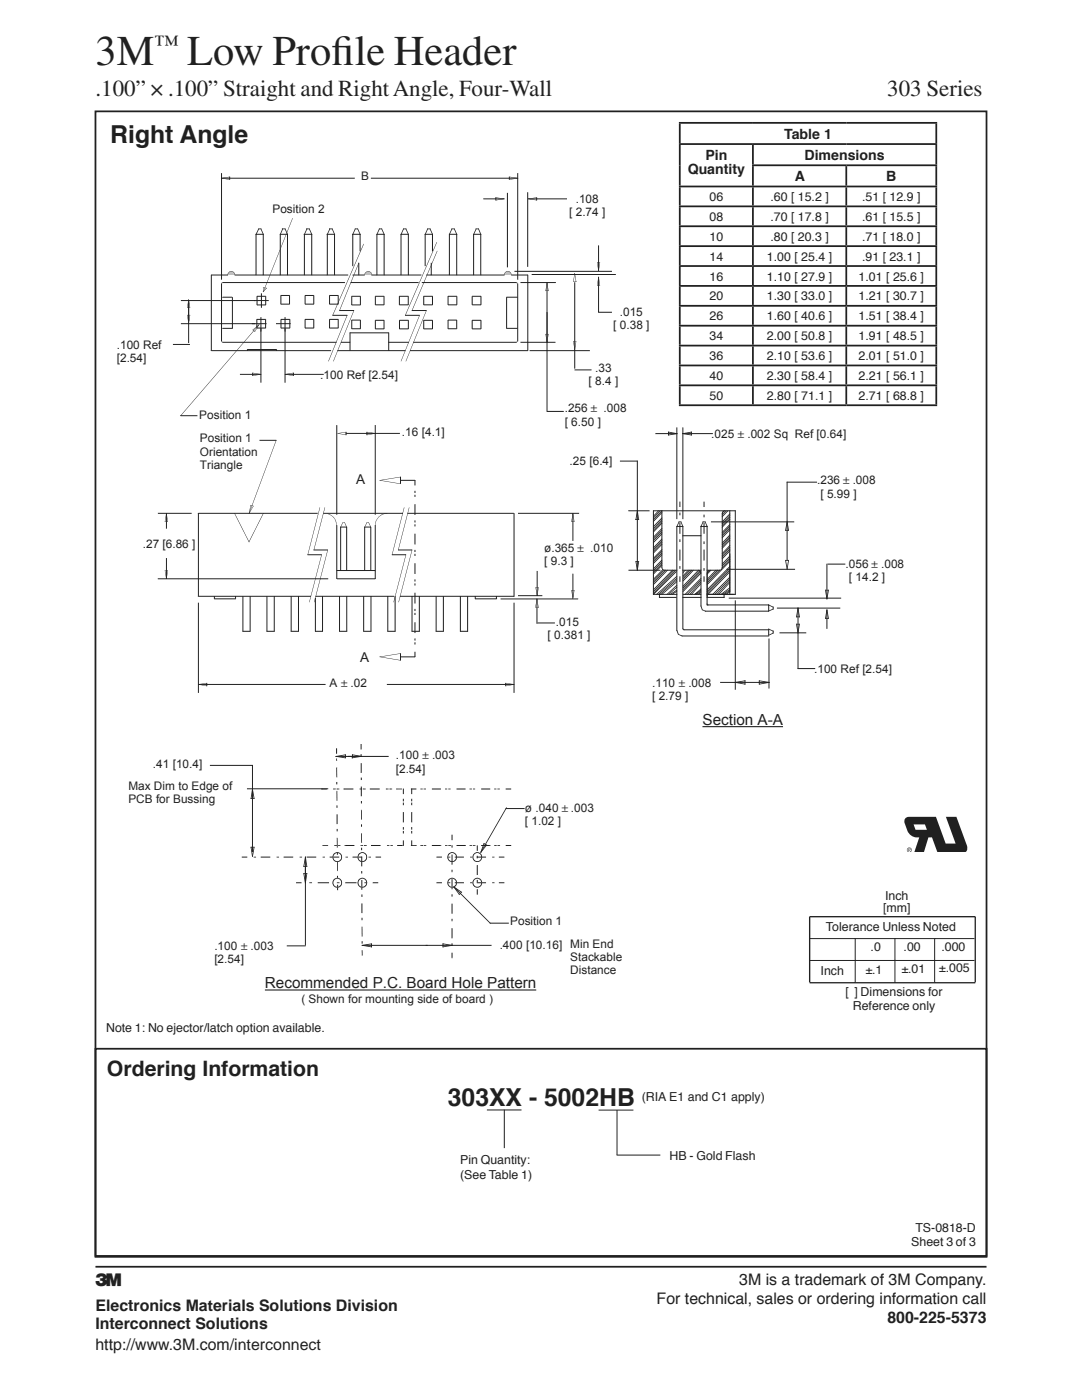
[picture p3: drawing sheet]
<svg xmlns="http://www.w3.org/2000/svg" width="216mm" height="279mm" viewBox="0 0 216 279" stroke-linecap="round" stroke-linejoin="round" font-family="sans-serif">
<defs><g id="words">
<g font-size="8.5" fill="#231f20">
<text x="19" y="13">3M</text>
<text x="37.3" y="13">Low Prof</text>
<text x="66.1" y="13">ile Header</text>
</g>
<g font-size="4.9" fill="#231f20">
<text x="30.8" y="10.4">™</text>
<text x="22" y="28.6">Right Angle</text>
<text x="89.4" y="220.7">303XX - 5002HB</text>
</g>
<g font-size="4.6" fill="#231f20">
<text x="19.1" y="19.2">.100” × .100” Straight and Right Angle, Four-Wall</text>
<text x="177.1" y="19.2">303 Series</text>
</g>
<text font-size="4.2" fill="#231f20" x="21.3" y="214.8">Ordering Information</text>
<text font-size="3.5" fill="#242021" x="19" y="256.7">3</text>
<g font-size="3.2" fill="#231f20">
<text x="147.5" y="256.4">3M is a trademark of 3M Company.</text>
<text x="131" y="260.2">For technical, sales or ordering information call</text>
<text x="177.1" y="264">800-225-5373</text>
</g>
<g font-size="3.2" fill="#242021">
<text x="19" y="261.7">Electronics Materials Solutions Division</text>
<text x="19" y="265.2">Interconnect Solutions</text>
<text x="19" y="269.5">http://www.3M.com/interconnect</text>
</g>
<g font-size="3" fill="#231f20">
<text x="140.2" y="144.7">Section A-A</text>
<text x="52.9" y="197.2">Recommended P.C. Board Hole Pattern</text>
</g>
<g font-size="2.8" fill="#231f20">
<text x="156.5" y="27.7">Table 1</text>
<text x="137.2" y="34.7">Quantity</text>
<text x="140.7" y="31.9">Pin</text>
<text x="160.5" y="31.9">Dimensions</text>
<text x="158.6" y="36.2">A</text>
<text x="176.8" y="36.2">B</text>
</g>
<g font-size="2.7" fill="#231f20">
<text x="71" y="96.6">A</text>
<text x="71.9" y="132">A</text>
</g>
<g font-size="2.5" fill="#231f20">
<text x="141.6" y="40.1">06</text>
<text x="153.7" y="40.1">.60 [ 15.2 ]</text>
<text x="172" y="40.1">.51 [ 12.9 ]</text>
<text x="141.6" y="44.1">08</text>
<text x="153.7" y="44.1">.70 [ 17.8 ]</text>
<text x="172" y="44.1">.61 [ 15.5 ]</text>
<text x="141.6" y="48.1">10</text>
<text x="141.6" y="52">14</text>
<text x="153" y="52">1.00 [ 25.4 ]</text>
<text x="153.7" y="48.1">.80 [ 20.3 ]</text>
<text x="172" y="48.1">.71 [ 18.0 ]</text>
<text x="172" y="52">.91 [ 23.1 ]</text>
<text x="141.6" y="56">16</text>
<text x="141.6" y="60">20</text>
<text x="153" y="56">1.10 [ 27.9 ]</text>
<text x="153" y="60">1.30 [ 33.0 ]</text>
<text x="171.3" y="56">1.01 [ 25.6 ]</text>
<text x="171.3" y="60">1.21 [ 30.7 ]</text>
<text x="141.6" y="63.9">26</text>
<text x="153" y="63.9">1.60 [ 40.6 ]</text>
<text x="171.3" y="63.9">1.51 [ 38.4 ]</text>
<text x="141.6" y="67.9">34</text>
<text x="141.6" y="71.9">36</text>
<text x="153" y="67.9">2.00 [ 50.8 ]</text>
<text x="153" y="71.9">2.10 [ 53.6 ]</text>
<text x="171.3" y="67.9">1.91 [ 48.5 ]</text>
<text x="171.3" y="71.9">2.01 [ 51.0 ]</text>
<text x="141.6" y="75.8">40</text>
<text x="153" y="75.8">2.30 [ 58.4 ]</text>
<text x="171.3" y="75.8">2.21 [ 56.1 ]</text>
<text x="141.6" y="79.8">50</text>
<text x="153" y="79.8">2.80 [ 71.1 ]</text>
<text x="171.3" y="79.8">2.71 [ 68.8 ]</text>
<text x="176.6" y="179.6">Inch</text>
<text x="164.8" y="185.8">Tolerance Unless Noted</text>
<text x="176.2" y="182">[mm]</text>
<text x="173.7" y="189.9">.0</text>
<text x="180.3" y="189.8">.00</text>
<text x="187.9" y="189.8">.000</text>
<text x="163.7" y="194.6">Inch</text>
<text x="172.7" y="194.3">±.1</text>
<text x="179.9" y="194.2">±.01</text>
<text x="187.3" y="194.1">±.005</text>
<text x="168.7" y="198.8">[ ] Dimensions for</text>
<text x="170.2" y="201.6">Reference only</text>
<text x="21.2" y="205.9">Note 1: No ejector/latch option available.</text>
<text x="128.1" y="219.6">(RIA E1 and C1 apply)</text>
<text x="91.8" y="232.2">Pin Quantity:</text>
<text x="133.6" y="231.4">HB - Gold Flash</text>
<text x="91.8" y="235.3">(See Table 1)</text>
<text x="181.8" y="248.7">Sheet 3 of 3</text>
</g>
<text font-size="2.5" fill="#242021" x="182.7" y="246">TS-0818-D</text>
<g font-size="2.4" fill="#231f20">
<text x="72.1" y="35.9">B</text>
<text x="114.9" y="40.5">.108</text>
<text x="54.4" y="42.5">Position 2</text>
<text x="113.6" y="43.1">[ 2.74 ]</text>
<text x="122.4" y="65.7">[ 0.38 ]</text>
<text x="123.7" y="63.1">.015</text>
<text x="23.3" y="69.7">.100 Ref</text>
<text x="23.3" y="72.3">[2.54]</text>
<text x="63.9" y="75.6">.100 Ref [2.54]</text>
<text x="117.5" y="76.9">[ 8.4 ]</text>
<text x="118.8" y="74.2">.33</text>
<text x="39.8" y="83.6">Position 1</text>
<text x="112.7" y="82.3">.256 ± .008</text>
<text x="39.9" y="88.3">Position 1</text>
<text x="112.7" y="85">[ 6.50 ]</text>
<text x="141.9" y="87.3">.025 ± .002 Sq Ref [0.64]</text>
<text x="39.9" y="93.6">Triangle</text>
<text x="39.9" y="90.9">Orientation</text>
<text x="113.7" y="92.8">.25 [6.4]</text>
<text x="163.1" y="96.7">.236 ± .008</text>
<text x="163.7" y="99.3">[ 5.99 ]</text>
<text x="28.5" y="109.5">.27 [6.86 ]</text>
<text x="108.6" y="110.1">ø.365 ± .010</text>
<text x="108.6" y="112.8">[ 9.3 ]</text>
<text x="168.7" y="113.4">.056 ± .008</text>
<text x="169.4" y="116">[ 14.2 ]</text>
<text x="110.9" y="124.9">.015</text>
<text x="109.3" y="127.5">[ 0.381 ]</text>
<text x="65.7" y="137">A ± .02</text>
<text x="130.1" y="137.1">.110 ± .008</text>
<text x="162.5" y="134.3">.100 Ref [2.54]</text>
<text x="130.1" y="139.8">[ 2.79 ]</text>
<text x="30.5" y="153.3">.41 [10.4]</text>
<text x="79" y="151.6">.100 ± .003</text>
<text x="79" y="154.2">[2.54]</text>
<text x="25.6" y="157.6">Max Dim to Edge of</text>
<text x="25.6" y="160.2">PCB for Bussing</text>
<text x="101.8" y="184.6">Position 1</text>
<text x="42.8" y="189.5">.100 ± .003</text>
<text x="99.7" y="189.4">.400 [10.16] Min End</text>
<text x="113.8" y="191.8">Stackable</text>
<text x="42.8" y="192.2">[2.54]</text>
<text x="113.8" y="194.4">Distance</text>
<text x="60.1" y="200.3">( Shown for mounting side of board )</text>
</g>
<g font-size="2.4" fill="#242021">
<text x="80.2" y="86.9">.16 [4.1]</text>
<text x="104.7" y="162">ø .040 ± .003</text>
<text x="104.7" y="164.6">[ 1.02 ]</text>
</g>
</g></defs>
<path d="M19 22.2h177.8v228.6h-177.8zM19 209.3h177.8v41.3h-177.8zM19 252.8h177.8" fill="none" stroke="#231f20" stroke-width=".35"/>
<g fill="none" stroke="#231f20" stroke-width=".2">
<path d="M48.2 171.1h1.1M52 171.1h1.9M56.6 171.1h1.9M59.1 176.2h1.1M61.2 171.1h1.9M63.4 176.2h2.3M65.8 171.1h1.9M67.3 171.9v.1M67.3 173.8h.1M67.3 174.8v.5M67.4 176.6v1.1M68.9 176.2h2.2"/>
<path d="M70.3 171.1h2M74.4 176.2h1.1M74.9 171.1h1.1"/>
</g>
<path d="M62 176.1v.2M73 176.1v.2" fill="none" stroke="#231f20" stroke-width=".55"/>
<path d="M67.5 176.1v.2" fill="none" stroke="#231f20" stroke-width=".53"/>
<path d="M50.9 171v.1M64.6 171v.1" fill="none" stroke="#231f20" stroke-width=".47"/>
<path d="M55.4 171v.1M60 171v.1M69.2 171v.1M73.8 171v.1" fill="none" stroke="#231f20" stroke-width=".49"/>
<path d="M67.2 172h.2v1.8h-.1z" fill="#231f20"/>
<path d="M67.3 167.2v.1M67.3 169.1v.1M67.3 170.1v.5" fill="none" stroke="#231f20" stroke-width=".2"/>
<path d="M67.2 167.3h.2v1.8h-.2z" fill="#231f20"/>
<path d="M67.2 157.8v.1M67.2 159.7v.1M67.2 160.7v.5M67.3 162.5v2M67.3 165.4v.5" fill="none" stroke="#231f20" stroke-width=".2"/>
<path d="M67.1 157.9h.2v1.8h-.1z" fill="#231f20"/>
<path d="M67.2 153.2v.1M67.2 155v.1M67.2 156.1v.4" fill="none" stroke="#231f20" stroke-width=".2"/>
<path d="M67.1 153.3h.2v1.7h-.2z" fill="#231f20"/>
<path d="M67.2 151.4v.1M67.2 151.8v.1" fill="none" stroke="#231f20" stroke-width=".2"/>
<path d="M67.1 151.5h.1l.1 .3h-.2z" fill="#231f20"/>
<path d="M67.2 149.3v1.1M72.3 189.6v.1M72.3 190.6v.1" fill="none" stroke="#231f20" stroke-width=".2"/>
<path d="M72.2 189.7h.1l.1 .9h-.2z" fill="#231f20"/>
<path d="M72.2 185h.1M72.3 186.8v.1M72.3 187.8v.5" fill="none" stroke="#231f20" stroke-width=".2"/>
<path d="M72.2 185h.1v1.8h-.1z" fill="#231f20"/>
<path d="M72.1 166.3v.1M72.2 168.1v.1M72.2 169.2v.5M72.2 171v1.9M72.2 173.8v.5M72.2 175.6v2M72.2 178.5v.5M72.2 180.3v1.9M72.2 183.2v.4" fill="none" stroke="#231f20" stroke-width=".2"/>
<path d="M72.1 166.4h.1v1.7h-.1z" fill="#231f20"/>
<path d="M72.1 161.6v.1M72.1 163.5v.1M72.1 164.5v.5" fill="none" stroke="#231f20" stroke-width=".2"/>
<path d="M72 161.7h.2v1.8h-.1z" fill="#231f20"/>
<g fill="none" stroke="#231f20" stroke-width=".2">
<path d="M49.3 157.4h16.2M64.2 157.4v.1M66.6 157.4v.1M67.3 157.4v.1M68.6 157.4v.1M68.7 157.5h1.8M71.8 157.4v.1M72.1 148.5v1.1M72.1 150.5v.5M72.1 152.3v2M72.1 155.2v.5M72.1 157v1.9"/>
<path d="M72.1 159.9v.4M72.5 157.4v.1M73.9 157.4v.1M73.9 157.5h1.9M77.1 157.4v.1M77.8 157.4v.1M79.1 157.4v.1M80.5 157.4v1.1M80.5 159.4v.5M82 157.5h1.1M82.2 157.4v1.1M82.2 159.4v.5"/>
<path d="M86.2 157.5h1.8M91.1 157.5h1.8M96 157.5h1.8M100.9 157.5h1.1M64.4 168.7v.1M66.8 168.7v.1M67.5 168.7v.1M68.8 168.7v.1M68.9 168.7h1.8M72 168.7v.1M72.7 168.7v.1M74 168.7h1.9"/>
<path d="M79.2 168.7h1.1M80.5 160.2v.5M80.5 162.1v2M80.5 165.1v.5M80.5 165.8v.5M80.5 167.7v1.1M82.2 160.2v.5M82.2 162.1v2M82.2 165.1v.5M82.2 165.8v.5M82.2 167.7v1.1M83 168.7v.1"/>
<path d="M84.3 168.7v.1M85 168.7v.1M86.2 168.7h1.7M87.1 171.1h1.1M87.1 176.2h1.1M87.9 168.7v.1M89.2 168.7v.1M89.9 168.7v.1M90.2 166.6v1.1M90.2 168.7v.5M90.2 170.5v2.1M90.2 173.6v.5"/>
<path d="M90.2 175.4v2.1M90.2 178.5v.5M90.7 171.1h1.9M90.7 176.2h1.9M91.1 168.7h1.7M92.9 168.7v.1M94.1 168.7v.1M94.8 168.7v.1M95.1 171.1h1.9M95.1 176.2h1.9M95.2 168.7v1.1M95.2 170.8v.5"/>
<path d="M95.2 172.6v2M95.2 175.6v.5M95.2 177.5v1.1M96 168.7h1.7M97.8 168.7v.1M99 168.7v.1M99.5 171.1h1.1M99.5 176.2h1.1M99.7 168.7v.1M100.9 168.7h1.1M90.2 180.3v2.1M90.2 183.4v.5"/>
<path d="M90.2 185.2v2.1M90.2 188.3v.5M90.2 190.1v1.1"/>
</g>
<path d="M84.1 157.4v.1M84.8 157.4v.1M89.7 157.4v.1M93.9 157.4v.1M99.5 157.4v.1M89.6 171v.1M89.6 176.1v.2M94 171v.1M94 176.1v.2M98.4 171v.1M98.4 176.1v.2" fill="none" stroke="#231f20" stroke-width=".47"/>
<path d="M89 157.4v.1M94.6 157.4v.1M98.8 157.4v.1" fill="none" stroke="#231f20" stroke-width=".45"/>
<path d="M66.8 157.4v.1M72.8 157.4v.1M67.7 168.7v.1M72.3 168.7v.1M84.1 168.7v.1M84.7 168.7v.1M89.6 168.7v.1M93.9 168.7v.1M99.5 168.7v.1" fill="none" stroke="#231f20" stroke-width=".39"/>
<path d="M89 168.7v.1M94.5 168.7v.1M98.8 168.7v.1" fill="none" stroke="#231f20" stroke-width=".37"/>
<path d="M64.7 157.4v.1M79.7 157.4v.1M65 168.7v.1M82.5 168.7v.1" fill="none" stroke="#231f20" stroke-width="1" stroke-linecap="butt"/>
<path d="M67.5 157.4v.1M72.1 157.4v.1M77.3 157.4v.1M78 157.4v.1M67 168.7v.1M73 168.7v.1" fill="none" stroke="#231f20" stroke-width=".41"/>
<path d="M77.5 168.7v.1M78.2 168.7v.1" fill="none" stroke="#231f20" stroke-width=".49"/>
<g fill="#c7c8ca">
<path d="M66.6 170.4a.96 .96 0 0 1 1.1-.2 .96 .96 0 0 1 .6 .9h-.2l-.2-.6-.6-.3-.5 .3-.3 .4 .1 .6 .4 .3 .3 .1 .4-.2 .4-.3v-.3h.2a.96 .96 0 0 1-.9 .9 .96 .96 0 0 1-1.1-.8v-.3z"/>
<path d="M68.1 171.1h.2z"/>
</g>
<g fill="#231f20">
<path d="M66.6 170.4a.96 .96 0 0 1 1.1-.2 .96 .96 0 0 1 .6 .9h-.2l-.2-.6-.6-.3-.5 .3-.3 .4 .1 .6 .4 .3 .3 .1 .4-.2 .4-.3v-.3h.2a.96 .96 0 0 1-.9 .9 .96 .96 0 0 1-1.1-.8v-.3z"/>
<path d="M68.1 171.1h.2z"/>
</g>
<g fill="#c7c8ca">
<path d="M66.6 175.5a.96 .96 0 0 1 1.1-.2 .96 .96 0 0 1 .6 .9h-.2l-.2-.6-.6-.3-.5 .3-.3 .4 .1 .6 .4 .3 .3 .1 .4-.1 .4-.4v-.3h.2a.96 .96 0 0 1-.9 .9 .96 .96 0 0 1-1.1-.7v-.4z"/>
<path d="M68.1 176.2h.2z"/>
</g>
<g fill="#231f20">
<path d="M66.6 175.5a.96 .96 0 0 1 1.1-.2 .96 .96 0 0 1 .6 .9h-.2l-.2-.6-.6-.3-.5 .3-.3 .4 .1 .6 .4 .3 .3 .1 .4-.1 .4-.4v-.3h.2a.96 .96 0 0 1-.9 .9 .96 .96 0 0 1-1.1-.7v-.4z"/>
<path d="M68.1 176.2h.2z"/>
</g>
<g fill="#c7c8ca">
<path d="M71.6 170.4a.96 .96 0 0 1 1.1-.2 .96 .96 0 0 1 .6 .9h-.2l-.2-.6-.6-.3-.6 .3-.2 .6 .2 .5 .6 .3 .4-.2 .4-.3v-.3h.2a.97 .97 0 0 1-1.4 .8 .97 .97 0 0 1-.3-1.5z"/>
<path d="M73.1 171.1h.2z"/>
</g>
<g fill="#231f20">
<path d="M71.6 170.4a.96 .96 0 0 1 1.1-.2 .96 .96 0 0 1 .6 .9h-.2l-.2-.6-.6-.3-.6 .3-.2 .6 .2 .5 .6 .3 .4-.2 .4-.3v-.3h.2a.97 .97 0 0 1-1.4 .8 .97 .97 0 0 1-.3-1.5z"/>
<path d="M73.1 171.1h.2z"/>
</g>
<g fill="#c7c8ca">
<path d="M71.6 175.5a.96 .96 0 0 1 1.1-.2 .96 .96 0 0 1 .6 .9h-.2l-.2-.6-.6-.3-.6 .3-.2 .6 .2 .6 .6 .2 .4-.1 .4-.4v-.3h.2a.97 .97 0 0 1-1.4 .9 .97 .97 0 0 1-.3-1.6z"/>
<path d="M73.1 176.2h.2z"/>
</g>
<g fill="#231f20">
<path d="M71.6 175.5a.96 .96 0 0 1 1.1-.2 .96 .96 0 0 1 .6 .9h-.2l-.2-.6-.6-.3-.6 .3-.2 .6 .2 .6 .6 .2 .4-.1 .4-.4v-.3h.2a.97 .97 0 0 1-1.4 .9 .97 .97 0 0 1-.3-1.6z"/>
<path d="M73.1 176.2h.2z"/>
</g>
<g fill="#c7c8ca">
<path d="M89.5 170.4a.96 .96 0 0 1 1.1-.2 .96 .96 0 0 1 .6 .9h-.2l-.2-.6-.6-.3-.6 .3-.2 .6 .2 .5 .6 .3 .5-.2 .3-.3v-.3h.2a.97 .97 0 0 1-1.4 .8 .97 .97 0 0 1-.3-1.5z"/>
<path d="M91 171.1h.2z"/>
</g>
<g fill="#231f20">
<path d="M89.5 170.4a.96 .96 0 0 1 1.1-.2 .96 .96 0 0 1 .6 .9h-.2l-.2-.6-.6-.3-.6 .3-.2 .6 .2 .5 .6 .3 .5-.2 .3-.3v-.3h.2a.97 .97 0 0 1-1.4 .8 .97 .97 0 0 1-.3-1.5z"/>
<path d="M91 171.1h.2z"/>
</g>
<g fill="#c7c8ca">
<path d="M89.5 175.5a.96 .96 0 0 1 1.1-.2 .96 .96 0 0 1 .6 .9h-.2l-.2-.6-.6-.3-.6 .3-.2 .6 .2 .6 .6 .2 .5-.1 .3-.4v-.3h.2a.97 .97 0 0 1-1.4 .9 .97 .97 0 0 1-.3-1.6z"/>
<path d="M91 176.2h.2z"/>
</g>
<g fill="#231f20">
<path d="M89.5 175.5a.96 .96 0 0 1 1.1-.2 .96 .96 0 0 1 .6 .9h-.2l-.2-.6-.6-.3-.6 .3-.2 .6 .2 .6 .6 .2 .5-.1 .3-.4v-.3h.2a.97 .97 0 0 1-1.4 .9 .97 .97 0 0 1-.3-1.6z"/>
<path d="M91 176.2h.2z"/>
</g>
<g fill="#c7c8ca">
<path d="M94.6 175.5a.94 .94 0 0 1 1-.2 .94 .94 0 0 1 .6 .9h-.2l-.2-.6-.6-.3-.5 .3-.3 .6 .4 .7 .5 .1 .5-.2 .2-.6h.2a.97 .97 0 0 1-1.4 .9 .97 .97 0 0 1-.2-1.6z"/>
<path d="M96 176.2h.2z"/>
</g>
<g fill="#231f20">
<path d="M94.6 175.5a.94 .94 0 0 1 1-.2 .94 .94 0 0 1 .6 .9h-.2l-.2-.6-.6-.3-.5 .3-.3 .6 .4 .7 .5 .1 .5-.2 .2-.6h.2a.97 .97 0 0 1-1.4 .9 .97 .97 0 0 1-.2-1.6z"/>
<path d="M96 176.2h.2z"/>
</g>
<g fill="#c7c8ca">
<path d="M94.6 170.4a.94 .94 0 0 1 1-.3 .94 .94 0 0 1 .6 1h-.2l-.2-.6-.6-.3-.5 .3-.3 .6 .4 .6 .5 .2 .5-.3 .2-.5h.2a.97 .97 0 0 1-1.4 .9 .97 .97 0 0 1-.2-1.6z"/>
<path d="M96 171.1h.2z"/>
</g>
<g fill="#231f20">
<path d="M94.6 170.4a.94 .94 0 0 1 1-.3 .94 .94 0 0 1 .6 1h-.2l-.2-.6-.6-.3-.5 .3-.3 .6 .4 .6 .5 .2 .5-.3 .2-.5h.2a.97 .97 0 0 1-1.4 .9 .97 .97 0 0 1-.2-1.6z"/>
<path d="M96 171.1h.2z"/>
<path d="M90.6 176.9l-.1 .2z"/>
<path d="M92.1 178v.2z"/>
<path d="M90.6 177l1.5 1-.1 .1-1.5-1z"/>
<path d="M92 178l.2 .1z"/>
<path d="M91.6 178.4l.1 .2z"/>
<path d="M92 178l.1 .1-.4 .5-.1-.2z"/>
<path d="M91.6 178.6l.2-.1z"/>
<path d="M90.5 177h.1z"/>
<path d="M90.5 177.1l.1-.1 1.1 1.5-.1 .1z"/>
<path d="M97.9 184.2l-.1 .2z"/>
<path d="M90.5 177.1l.1-.1 7.3 7.2-.1 .1z"/>
</g>
<path d="M97.7 184.2h3.8" fill="none" stroke="#231f20" stroke-width=".2"/>
<g fill="#231f20">
<path d="M50.3 157.4l.2 .1z"/>
<path d="M50.6 159.4h.2z"/>
<path d="M50.3 157.5h.2l.3 1.9h-.2z"/>
</g>
<path d="M50.4 159.3v.1" fill="none" stroke="#231f20" stroke-width=".77" stroke-linecap="butt"/>
<g fill="#231f20">
<path d="M50 159.4l.2 .1z"/>
<path d="M50.3 157.4l.2 .1z"/>
<path d="M50.3 157.5h.2l-.3 1.9h-.2z"/>
</g>
<path d="M50.4 152.7v17.3" fill="none" stroke="#231f20" stroke-width=".2"/>
<g fill="#231f20">
<path d="M50.3 171h.2z"/>
<path d="M50 169l.2 .1z"/>
<path d="M50 169.1h.2l.3 1.8-.2 .1z"/>
</g>
<path d="M50.4 169v.2" fill="none" stroke="#231f20" stroke-width=".77" stroke-linecap="butt"/>
<g fill="#231f20">
<path d="M50.6 169l.2 .1z"/>
<path d="M50.3 170.9l.2 .1z"/>
<path d="M50.6 169.1h.2l-.3 1.9-.2-.1z"/>
<path d="M60.9 176.2l.1 .1z"/>
<path d="M60.5 174.3h.2z"/>
<path d="M60.5 174.4l.2-.1 .3 1.9h-.1z"/>
</g>
<path d="M60.9 174.3v.1" fill="none" stroke="#231f20" stroke-width=".77" stroke-linecap="butt"/>
<g fill="#231f20">
<path d="M61.1 174.3l.2 .1z"/>
<path d="M60.9 176.2l.1 .1z"/>
<path d="M61.1 174.3l.2 .1-.3 1.8h-.1z"/>
</g>
<path d="M60.9 173.5v2.8" fill="none" stroke="#231f20" stroke-width=".2"/>
<g fill="#231f20">
<path d="M60.9 171l.1 .1z"/>
<path d="M61.1 172.9l.2 .1z"/>
<path d="M60.9 171.1h.1l.3 1.8h-.2z"/>
</g>
<path d="M60.9 172.8v.2" fill="none" stroke="#231f20" stroke-width=".77" stroke-linecap="butt"/>
<g fill="#231f20">
<path d="M60.5 172.9l.2 .1z"/>
<path d="M60.9 171l.1 .1z"/>
<path d="M60.9 171.1h.1l-.3 1.8h-.2z"/>
</g>
<path d="M60.9 171v17.7M57.2 188.8h3.8" fill="none" stroke="#231f20" stroke-width=".2"/>
<g fill="#231f20">
<path d="M67 150.9l.1 .1z"/>
<path d="M68.9 150.6l.1 .1z"/>
<path d="M67.1 150.9l1.8-.3v.1l-1.8 .3z"/>
</g>
<path d="M68.9 150.6v.7" fill="none" stroke="#231f20" stroke-width=".2"/>
<g fill="#231f20">
<path d="M68.9 151.2v.1z"/>
<path d="M67 150.9l.1 .1z"/>
<path d="M67.1 150.9l1.8 .3v.1l-1.8-.3z"/>
</g>
<path d="M67 150.9v.1M67.1 151h2.5" fill="none" stroke="#231f20" stroke-width=".2"/>
<g fill="#231f20">
<path d="M72.1 150.9l.1 .1z"/>
<path d="M70.2 151.2l.1 .1z"/>
<path d="M70.2 151.2l1.9-.3v.1l-1.8 .3z"/>
</g>
<path d="M70.3 150.6v.7" fill="none" stroke="#231f20" stroke-width=".2"/>
<g fill="#231f20">
<path d="M70.3 150.6v.1z"/>
<path d="M72.2 150.9v.1z"/>
<path d="M70.3 150.6l1.9 .3v.1l-1.9-.3z"/>
</g>
<path d="M69.5 151h8.1M69.5 150.9v.1M72.1 150.9v.1" fill="none" stroke="#231f20" stroke-width=".2"/>
<g fill="#231f20">
<path d="M72.2 188.6l.1 .1z"/>
<path d="M74.1 188.3l.1 .1z"/>
<path d="M72.3 188.6l1.8-.3v.1l-1.8 .3z"/>
</g>
<path d="M74.1 188.3v.8" fill="none" stroke="#231f20" stroke-width=".2"/>
<g fill="#231f20">
<path d="M74.1 188.9l.1 .2z"/>
<path d="M72.2 188.6l.1 .1z"/>
<path d="M72.3 188.6l1.8 .3v.2l-1.8-.4z"/>
</g>
<path d="M72.3 188.6v.1M72.3 188.7h13" fill="none" stroke="#231f20" stroke-width=".2"/>
<g fill="#231f20">
<path d="M90.2 188.6l.1 .1z"/>
<path d="M88.3 188.9l.1 .2z"/>
<path d="M88.4 188.9l1.8-.3v.1l-1.8 .4z"/>
</g>
<path d="M88.4 188.3v.8" fill="none" stroke="#231f20" stroke-width=".2"/>
<g fill="#231f20">
<path d="M88.3 188.3l.1 .1z"/>
<path d="M90.2 188.6l.1 .1z"/>
<path d="M88.4 188.3l1.8 .3v.1l-1.8-.3z"/>
</g>
<path d="M41.9 152.7h8.5M85 188.7h13.1" fill="none" stroke="#231f20" stroke-width=".2"/>
<path d="M52.9 197.6h54.1" fill="none" stroke="#231f20" stroke-width=".22"/>
<g fill="#231f20">
<path d="M95.9 170.1l.1 .1z"/>
<path d="M96.5 168.2l.2 .2z"/>
<path d="M96.5 168.3l.2 .1-.7 1.7h-.1z"/>
<path d="M96.6 168.2l-.1 .2z"/>
<path d="M97.1 168.6v.2z"/>
<path d="M96.6 168.3l.5 .3v.1l-.6-.3z"/>
<path d="M97.1 168.5l.1 .2z"/>
<path d="M95.9 170l.1 .2z"/>
<path d="M97 168.6l.2 .1-1.2 1.4-.1-.1z"/>
<path d="M101 161.1l.1 .1z"/>
<path d="M101 161.2h.1l-5.1 8.9-.1-.1z"/>
</g>
<g fill="none" stroke="#231f20" stroke-width=".2">
<path d="M42.1 54.9h3.4M42.2 54.8v15.2M44.2 56.6v11.5M44.4 59.3v.1M44.4 59.3h1.9M46.4 59.3v6.3l-2-.1M50.7 60h2.9M52.2 58.5v2.9M56 59h1.8M56 58.9v1.8M57.8 58.9v1.8M60.9 58.9h1.7v1.8h-1.7z"/>
<path d="M65.8 58.9h1.7v1.8h-1.7zM84.2 56.4h18.9M101 59.3h2.2M101.1 59.3v6.3l2.1-.1M103.2 59.3v.1M103.3 56.6v11.5M105.3 54.8v15.2M42.2 70h23.9M44.4 68.3h22.7M44.4 65.5v.1M50.3 64.6h2.9M51.2 63.7h1.8"/>
<path d="M51.2 65.5h1.8M51.3 63.7v1.8M52.1 63.3v2.9M53 63.7v1.8M55.1 64.6h2.9M55.2 69.8v.2M55.2 69.8l-5.8-.1v.3M56 60.7h1.8M56 63.7h1.9M56 65.5h1.9M56.1 63.7v1.8M56.9 63.3v2.9"/>
<path d="M57.8 63.7v1.8M60.9 63.7h1.7M60.9 65.5h1.7M60.9 63.7v1.8M62.6 63.7v1.8M65.7 63.7h1.8M65.7 65.5h1.8M65.8 63.7v1.8M67.5 63.7v1.8M69.8 66.4v3.6M69.8 66.4h7.8M77.6 66.4v3.6"/>
<path d="M81.8 70h23.5M82.5 68.3h20.6M100.9 161.4h3.8"/>
</g>
<g fill="#231f20">
<path d="M70.6 61.9l.1 .1z"/>
<path d="M66.5 72.1h.1z"/>
<path d="M70.6 62l-4.1 10.1z"/>
</g>
<path d="M66.3 62.9h3" fill="none" stroke="#231f20" stroke-width=".2"/>
<g fill="#231f20">
<path d="M67.7 62h.1z"/>
<path d="M71.6 52.4v.1z"/>
<path d="M71.5 52.5l-3.7 9.5z"/>
<path d="M72.5 48.6l.1 .1z"/>
<path d="M66.3 62.9l.1 .1z"/>
<path d="M72.5 48.7l-6.1 14.3z"/>
</g>
<path d="M67.7 62h3" fill="none" stroke="#231f20" stroke-width=".2"/>
<g fill="#231f20">
<path d="M65.5 72.1h.1z"/>
<path d="M69.3 62.9v.1z"/>
<path d="M69.2 62.9l-3.6 9.2z"/>
</g>
<path d="M44.4 56.4h24.4M46.8 54.9h22.7M70.3 54.9h2.5M71.9 46.7v3.5M74.1 54.9h10M85 54.9h15.7M102 54.9h3.4M68 68.3h1.9" fill="none" stroke="#231f20" stroke-width=".2"/>
<g fill="#231f20">
<path d="M87.1 48.3l.1 .1z"/>
<path d="M80.8 62.9l.1 .1z"/>
<path d="M87.1 48.3l-6.2 14.7z"/>
</g>
<path d="M86.3 46.7v3.5" fill="none" stroke="#231f20" stroke-width=".2"/>
<g fill="#231f20">
<path d="M87.2 50l.1 .1z"/>
<path d="M87.2 50.1l-4.9 11.9z"/>
</g>
<path d="M80.8 62.9h3" fill="none" stroke="#231f20" stroke-width=".2"/>
<g fill="#231f20">
<path d="M80 72.1h.1z"/>
<path d="M83.7 62.9l.1 .1z"/>
<path d="M83.7 62.9l-3.7 9.2z"/>
</g>
<path d="M82.2 62h2.9" fill="none" stroke="#231f20" stroke-width=".2"/>
<g fill="#231f20">
<path d="M85 61.9l.1 .1z"/>
<path d="M85 62l-4 10.1z"/>
</g>
<g fill="none" stroke="#231f20" stroke-width=".2">
<path d="M51.1 46.7v8.2M52.5 46.7v8.2M55.9 46.7v8.2M57.4 46.7v8.2M60.7 46.7v8.2M62.2 46.7v8.2M65.3 46.7v8.2M66.8 46.7v8.2M70 56.4h13.5M70.4 46.7v6.4M71.6 52.4v2.5M75.2 46.7v8.2"/>
<path d="M76.6 46.7v8.2M80 46.7v8.2M81.5 46.7v8.2M84.8 46.7v6.4M86.1 52.4v2.5M89.7 46.7v8.2M91.1 46.7v8.2M94.5 46.7v8.2M95.9 46.7v8.2M67.3 70h13.6M77.5 68.3h4.1"/>
</g>
<path d="M44.3 56.4h.1v.2h-.2z" fill-rule="evenodd" fill="#bdbec1"/>
<path d="M44.2 56.6v.1" fill="none" stroke="#231f20" stroke-width=".2"/>
<g fill="#231f20">
<path d="M44.2 56.4v.2z"/>
<path d="M44.2 56.4h.2z"/>
<path d="M44.4 56.3l.1 .1z"/>
<path d="M44.3 56.4h.1z"/>
</g>
<path d="M44.2 68.1h.2v.2z" fill-rule="evenodd" fill="#bdbec1"/>
<g fill="#231f20">
<path d="M44.3 68.2l.1 .1z"/>
<path d="M44.2 68.2h.1z"/>
<path d="M44.2 68.1l.1 .1z"/>
</g>
<path d="M103 68l.3 .1-.2 .2z" fill-rule="evenodd" fill="#bdbec1"/>
<g fill="#231f20">
<path d="M103.3 68l-.1 .3z"/>
<path d="M103 68.3h.2z"/>
</g>
<path d="M103.1 56.4l.2 .2h-.3z" fill-rule="evenodd" fill="#bdbec1"/>
<g fill="#231f20">
<path d="M103 56.3v.1z"/>
<path d="M103.1 56.3l.2 .2z"/>
<path d="M103.2 56.5l.1 .1z"/>
</g>
<path d="M45.6 54.5a.71 .71 0 0 1 .8-.3 .71 .71 0 0 1 .5 .7h-1.5z" fill-rule="evenodd" fill="#bdbec1"/>
<path d="M45.4 54.9h.1" fill="none" stroke="#231f20" stroke-width=".2"/>
<g fill="#231f20">
<path d="M45.6 54.3a.65 .65 0 0 1 1.1 .2l-.4-.3h-.3l-.3 .2-.3 .5z"/>
<path d="M46.7 54.5l.2 .2z"/>
</g>
<path d="M46.9 54.9h.1" fill="none" stroke="#231f20" stroke-width=".2"/>
<path d="M46.8 54.7l.1 .2z" fill="#231f20"/>
<path d="M72.9 54.5a.74 .74 0 0 1 .8-.3 .74 .74 0 0 1 .5 .7h-1.5z" fill-rule="evenodd" fill="#bdbec1"/>
<g fill="#231f20">
<path d="M72.7 54.9h.1z"/>
<path d="M72.9 54.3a.76 .76 0 0 1 1.1 0h-.8l-.5 .6z"/>
<path d="M74 54.4l.2 .2z"/>
<path d="M74.1 54.6l.1 .3z"/>
</g>
<path d="M100.7 54.5a.7 .7 0 0 1 .8-.3 .7 .7 0 0 1 .5 .7h-1.4z" fill-rule="evenodd" fill="#bdbec1"/>
<path d="M100.6 54.9h.1" fill="none" stroke="#231f20" stroke-width=".2"/>
<g fill="#231f20">
<path d="M100.8 54.3a.72 .72 0 0 1 1.2 .2l-.5-.3h-.4l-.3 .2-.2 .5z"/>
<path d="M101.9 54.5l.1 .2z"/>
</g>
<path d="M102 54.9h.1" fill="none" stroke="#231f20" stroke-width=".2"/>
<path d="M102 54.7l.1 .2z" fill="#231f20"/>
<g fill="none" stroke="#231f20" stroke-width=".2">
<path d="M51.3 59.1h1.7v1.8h-1.7zM70.2 59.1h1.7v1.8h-1.7zM74.9 59.1h1.7v1.8l-1.7-.1zM79.7 59.1h1.8v1.8l-1.8-.1M79.7 59.1v1.8M84.5 59.1h1.8v1.8l-1.8-.1zM91.2 59.1v1.8M91.2 59.1h-1.8v1.8l1.8-.1M94.2 59.1h1.8v1.8l-1.8-.1M94.2 59.1v1.8M70.2 63.9h1.7M70.2 65.6h1.7"/>
<path d="M70.2 63.9v1.7M71.9 63.9v1.7M74.9 63.9h1.7v1.8l-1.7-.1zM81.5 63.9v1.8M81.5 63.9h-1.8v1.8l1.8-.1M84.5 63.9h1.8v1.8l-1.8-.1zM89.4 63.9h1.8M89.4 65.6h1.8M89.4 63.9v1.7M91.1 63.9v1.7M94.2 63.9h1.8v1.8l-1.8-.1M94.2 63.9v1.8"/>
</g>
<g fill="#231f20">
<path d="M51.7 64.7l-.8 1.5z"/>
<path d="M50.4 65.9l.5 .3z"/>
<path d="M50.4 65.8l1.3-1z"/>
<path d="M51.7 64.7l-15.6 18.3z"/>
</g>
<path d="M36 82.9v.1M36 83h3.4" fill="none" stroke="#231f20" stroke-width=".2"/>
<g fill="#231f20">
<path d="M44.2 35.5v.1z"/>
<path d="M45.8 35.3h.1z"/>
<path d="M44.2 35.5l1.6-.2z"/>
</g>
<path d="M45.8 35.3v.6" fill="none" stroke="#231f20" stroke-width=".2"/>
<path d="M44.2 35.5l1.6 .3z" fill="#231f20"/>
<path d="M44.2 35.5v.1M44.2 35.6h26.6" fill="none" stroke="#231f20" stroke-width=".2"/>
<g fill="#231f20">
<path d="M103.3 35.5l.1 .1z"/>
<path d="M101.6 35.8l.1 .1z"/>
<path d="M101.6 35.8l1.7-.2z"/>
</g>
<path d="M101.6 35.3v.6" fill="none" stroke="#231f20" stroke-width=".2"/>
<path d="M101.7 35.3l1.6 .2z" fill="#231f20"/>
<path d="M44.2 34.5v21.3M74 35.6h29.3M103.3 34.5v21.3" fill="none" stroke="#231f20" stroke-width=".2"/>
<path d="M114.6 54.5l.3 1.7z" fill="#231f20"/>
<path d="M115 56.1v.1" fill="none" stroke="#231f20" stroke-width=".2"/>
<path d="M114.7 56.1v.1" fill="none" stroke="#231f20" stroke-width=".57"/>
<g fill="#231f20">
<path d="M114.4 56.2h.1z"/>
<path d="M114.6 54.5h.1z"/>
<path d="M114.6 54.5l-.1 1.7z"/>
</g>
<path d="M114.7 56.3v17.3" fill="none" stroke="#231f20" stroke-width=".2"/>
<path d="M114.4 68.2l.2 1.6z" fill="#231f20"/>
<path d="M114.7 68.1v.1" fill="none" stroke="#231f20" stroke-width=".61" stroke-linecap="butt"/>
<g fill="#231f20">
<path d="M114.9 68.1l.1 .1z"/>
<path d="M114.6 69.8h.1z"/>
<path d="M114.9 68.1l-.2 1.7z"/>
</g>
<path d="M102.7 54.2h19.4M105.7 70h12M114.6 73.8h3.4" fill="none" stroke="#231f20" stroke-width=".2"/>
<path d="M109.1 56.4l.3 1.7z" fill="#231f20"/>
<path d="M109.2 58v.1" fill="none" stroke="#231f20" stroke-width=".61" stroke-linecap="butt"/>
<g fill="#231f20">
<path d="M108.8 58l.1 .1z"/>
<path d="M109.1 56.3l.1 .1z"/>
<path d="M109.1 56.4l-.2 1.7z"/>
</g>
<path d="M109.2 56.3v6.1" fill="none" stroke="#231f20" stroke-width=".2"/>
<path d="M108.8 66.7l.3 1.6z" fill="#231f20"/>
<path d="M109.2 66.6v.1" fill="none" stroke="#231f20" stroke-width=".61" stroke-linecap="butt"/>
<g fill="#231f20">
<path d="M109.4 66.6l.1 .1z"/>
<path d="M109.1 68.3l.1 .1z"/>
<path d="M109.4 66.7l-.2 1.6z"/>
</g>
<path d="M103.9 56.4h7M103.9 68.3h6.9M109.2 62.3v19.8M109.1 82.1h3.4" fill="none" stroke="#231f20" stroke-width=".2"/>
<g fill="#231f20">
<path d="M52.1 74.7v.1z"/>
<path d="M50.4 74.9v.1z"/>
<path d="M50.4 74.9l1.7-.1z"/>
</g>
<path d="M50.4 74.4v.6" fill="none" stroke="#231f20" stroke-width=".2"/>
<path d="M50.4 74.4l1.7 .3z" fill="#231f20"/>
<path d="M47.9 74.7h4.2" fill="none" stroke="#231f20" stroke-width=".2"/>
<g fill="#231f20">
<path d="M56.8 74.7l.1 .1z"/>
<path d="M58.5 74.4l.1 .1z"/>
<path d="M56.9 74.7l1.7-.2z"/>
</g>
<path d="M58.5 74.4v.6" fill="none" stroke="#231f20" stroke-width=".2"/>
<path d="M56.9 74.7l1.7 .2z" fill="#231f20"/>
<path d="M52.1 65.5v10.9M56.8 74.7h7.8M56.9 65.5v10.9" fill="none" stroke="#231f20" stroke-width=".2"/>
<path d="M37.6 59.8l.3 1.6z" fill="#231f20"/>
<path d="M37.6 61.3v.1" fill="none" stroke="#231f20" stroke-width=".61" stroke-linecap="butt"/>
<g fill="#231f20">
<path d="M37.3 61.4h.1z"/>
<path d="M37.6 59.7l.1 .1z"/>
<path d="M37.6 59.7l-.2 1.7z"/>
</g>
<path d="M37.6 59.9v4.2" fill="none" stroke="#231f20" stroke-width=".2"/>
<path d="M37.3 62.9l.3 1.6z" fill="#231f20"/>
<path d="M37.6 62.8v.1" fill="none" stroke="#231f20" stroke-width=".61" stroke-linecap="butt"/>
<g fill="#231f20">
<path d="M37.9 62.8v.1z"/>
<path d="M37.6 64.5l.1 .1z"/>
<path d="M37.9 62.9l-.2 1.6z"/>
</g>
<path d="M36.1 60h14.8M36.1 64.6h14.8M37.6 60.4v8.1M39.6 102.4v16.6M102.6 102.4v16.6" fill="none" stroke="#231f20" stroke-width=".2"/>
<g fill="#231f20">
<path d="M46.7 102.4h.1z"/>
<path d="M49.6 108.2h.1z"/>
<path d="M46.8 102.5l2.9 5.6z"/>
<path d="M49.6 108.1l.1 .1z"/>
<path d="M52.5 102.4l.1 .1z"/>
<path d="M52.5 102.4l-2.8 5.8z"/>
</g>
<g fill="none" stroke="#231f20" stroke-width=".2">
<path d="M48.5 119v7M49.9 119v7M53.3 119v7M54.7 119v7M58.1 119v7M59.6 119v7M62.9 119.3v6.7M64.4 119v7M67.2 104.8v10.7M67.2 113.9h7.7M67.7 119v7M67.9 105.2h1.3"/>
<path d="M68 105.1v8.8M69.2 105.1v8.8M69.2 119v7M72.6 119v7M74 119v7M74.9 104.8v10.7h-7.7M77.4 119v7M78.8 119v7M87 119v7M88.5 119v7M91.9 119v7M93.3 119v7"/>
</g>
<g fill="#231f20">
<path d="M67.9 105.2h.1z"/>
<path d="M68.4 104.3v.1z"/>
<path d="M68.3 104.3l-.3 .9z"/>
<path d="M69.1 105.2h.1z"/>
<path d="M68.7 104.3h.1z"/>
<path d="M68.7 104.4l.5 .8z"/>
</g>
<path d="M72.7 105.2h1.3M72.8 105.1v8.8M74 105.1v8.8" fill="none" stroke="#231f20" stroke-width=".2"/>
<g fill="#231f20">
<path d="M72.7 105.2h.1z"/>
<path d="M73.2 104.3v.1z"/>
<path d="M73.2 104.3l-.4 .9z"/>
<path d="M73.9 105.2h.1z"/>
<path d="M73.5 104.3h.1z"/>
<path d="M73.5 104.4l.5 .8z"/>
</g>
<path d="M61.4 110.7h2.8M62.6 109.8h2.8" fill="none" stroke="#231f20" stroke-width=".2"/>
<g fill="#231f20">
<path d="M65.4 109.7v.1z"/>
<path d="M62.7 120.1l.1 .1z"/>
<path d="M65.4 109.8l-2.7 10.3z"/>
<path d="M62.6 109.8h.1z"/>
<path d="M64.8 101.2l.1 .1z"/>
<path d="M64.8 101.3l-2.2 8.5z"/>
<path d="M64.1 110.7h.1z"/>
<path d="M61.7 120.1l.1 .1z"/>
<path d="M64.1 110.7l-2.4 9.4z"/>
<path d="M61.4 110.7l.1 .1z"/>
<path d="M63.8 101.2l.1 .1z"/>
<path d="M63.8 101.3l-2.3 9.4z"/>
</g>
<path d="M82.2 119v7M83.7 119v7" fill="none" stroke="#231f20" stroke-width=".2"/>
<g fill="#231f20">
<path d="M79.4 109.8h.1z"/>
<path d="M81.6 101.2l.1 .1z"/>
<path d="M81.6 101.3l-2.1 8.5z"/>
<path d="M78.2 110.7l.1 .1z"/>
<path d="M80.6 101.2l.1 .1z"/>
<path d="M80.6 101.3l-2.3 9.4z"/>
</g>
<path d="M78.2 110.7h2.8M79.4 109.8h2.9" fill="none" stroke="#231f20" stroke-width=".2"/>
<g fill="#231f20">
<path d="M78.5 120.1l.1 .1z"/>
<path d="M81 110.7l-2.5 9.4z"/>
<path d="M82.2 109.7l.1 .1z"/>
<path d="M79.5 120.1l.1 .1z"/>
<path d="M82.2 109.8l-2.7 10.3z"/>
</g>
<g fill="none" stroke="#231f20" stroke-width=".2">
<path d="M82.8 95.8v1.1M82.8 98v.4M82.8 98.7v.5M64.5 102.4h15.9M82.8 100.6v2.2M82.8 103.8v.5M82.8 104.6v.5M82.8 106.5v2.2M82.8 109.7v.5M82.8 110.5v.5M82.8 112.4v2.2M82.8 115.6v.5"/>
<path d="M82.8 116.4v.4M82.8 118.3v2.1M79.9 131.1h2.9M82.8 121.5v.4M82.8 122.3v.4M82.8 124.2v2.1M82.8 127.4v.4M82.8 128.2v.4M82.8 130.1v1"/>
</g>
<g fill="#231f20">
<path d="M75.8 131.1l4.1 .6z"/>
<path d="M75.7 131.1h.1z"/>
<path d="M79.9 130.4l.1 .1z"/>
<path d="M75.8 131.1l4.1-.6z"/>
</g>
<path d="M79.9 95.2v1.4M79.9 130.4v1.4" fill="none" stroke="#231f20" stroke-width=".2"/>
<g fill="#231f20">
<path d="M75.7 95.8l.1 .1z"/>
<path d="M79.9 95.2h.1z"/>
<path d="M75.8 95.8l4.1-.6z"/>
<path d="M75.8 95.8l4.1 .7z"/>
</g>
<g fill="none" stroke="#231f20" stroke-width=".2">
<path d="M79.9 95.9h2.9M82.8 95.8v.1M39.6 102.4v.1M39.6 119h.1M39.6 119h22.5M39.6 102.4h23.8M63 119h15.7M74.9 104.8v.1M79.8 119h22.8M81.3 102.4h21.2M94.8 119.5h4.3M94.8 119v.6"/>
<path d="M99.1 119.5v.1M102.6 119h.1"/>
</g>
<g fill="#231f20">
<path d="M75.6 103.1l.8-.5-1.1 .9-.5 1.3 .2-.9z"/>
<path d="M76.4 102.6l.4-.1z"/>
<path d="M77.3 102.4v.1z"/>
<path d="M76.8 102.5h.5z"/>
<path d="M65.4 102.5a2.08 2.08 0 0 1 1.6 1.6l-.3-.7z"/>
<path d="M67 104.1l.2 .3z"/>
</g>
<path d="M67.2 104.8v.1" fill="none" stroke="#231f20" stroke-width=".2"/>
<g fill="#231f20">
<path d="M67.1 104.4l.1 .4z"/>
<path d="M49.7 102.4v.1z"/>
<path d="M50 100.8h.1z"/>
<path d="M50 100.8l-.3 1.7z"/>
<path d="M50.1 100.8l.4 .2z"/>
<path d="M50.5 101l-.8 1.5z"/>
<path d="M55.1 87.8l.1 .1z"/>
<path d="M55.1 87.9l-5.4 14.5z"/>
</g>
<path d="M51.8 87.9h3.4" fill="none" stroke="#231f20" stroke-width=".2"/>
<path d="M73.2 86.8l1.7-.3z" fill="#231f20"/>
<path d="M73.2 86.2v.6" fill="none" stroke="#231f20" stroke-width=".2"/>
<path d="M73.2 86.2l1.7 .3z" fill="#231f20"/>
<path d="M69 86.5h10.8" fill="none" stroke="#231f20" stroke-width=".2"/>
<g fill="#231f20">
<path d="M67.3 86.5h.1z"/>
<path d="M69 86.2l.1 .1z"/>
<path d="M67.4 86.5l1.7-.2z"/>
</g>
<path d="M69 86.2v.6" fill="none" stroke="#231f20" stroke-width=".2"/>
<path d="M67.4 86.5l1.7 .3z" fill="#231f20"/>
<path d="M67.2 84.8v17.9M74.9 84.8v17.9" fill="none" stroke="#231f20" stroke-width=".2"/>
<path d="M114.3 102.5l.2 1.6z" fill="#231f20"/>
<g fill="#231f20">
<path d="M114 104.1l.1 .1z"/>
<path d="M114.3 102.4l.1 .1z"/>
<path d="M114.3 102.4l-.2 1.7z"/>
</g>
<path d="M114.3 102.4v5.6" fill="none" stroke="#231f20" stroke-width=".2"/>
<path d="M114 117.8l.3 1.7z" fill="#231f20"/>
<g fill="#231f20">
<path d="M114.5 117.8h.1z"/>
<path d="M114.3 119.5h.1z"/>
<path d="M114.5 117.8l-.1 1.7z"/>
</g>
<path d="M103.4 102.4h12.2M103.4 118.9h4.8M114.3 114.5v4.8" fill="none" stroke="#231f20" stroke-width=".2"/>
<path d="M33.2 102.5l.2 1.6z" fill="#231f20"/>
<g fill="#231f20">
<path d="M32.9 104.1l.1 .1z"/>
<path d="M33.2 102.4l.1 .1z"/>
<path d="M33.2 102.4l-.2 1.7z"/>
</g>
<path d="M33.2 102.4v3.1" fill="none" stroke="#231f20" stroke-width=".2"/>
<path d="M32.9 113.9l.3 1.6z" fill="#231f20"/>
<path d="M33.2 113.8v.1" fill="none" stroke="#231f20" stroke-width=".63" stroke-linecap="butt"/>
<g fill="#231f20">
<path d="M33.4 113.8l.1 .1z"/>
<path d="M33.2 115.5l.1 .1z"/>
<path d="M33.4 113.9l-.1 1.6z"/>
</g>
<path d="M31.5 115.5h34M31.5 102.4h6.7M33.2 111.4v4.1" fill="none" stroke="#231f20" stroke-width=".2"/>
<g fill="#231f20">
<path d="M39.5 136.6h.1z"/>
<path d="M41.3 136.3v.1z"/>
<path d="M39.6 136.6l1.7-.2z"/>
</g>
<path d="M41.3 136.3v.6" fill="none" stroke="#231f20" stroke-width=".2"/>
<path d="M39.6 136.6l1.7 .3z" fill="#231f20"/>
<path d="M39.5 136.6h25.5" fill="none" stroke="#231f20" stroke-width=".2"/>
<path d="M100.9 136.9l1.7-.3z" fill="#231f20"/>
<path d="M100.9 136.3v.6" fill="none" stroke="#231f20" stroke-width=".2"/>
<path d="M100.9 136.3l1.7 .3z" fill="#231f20"/>
<g fill="none" stroke="#231f20" stroke-width=".2">
<path d="M130.8 86.5h4.3M135.1 85.3v18.3M136.2 86.5h6M136.3 85.3v18.3M157.1 96.1v15.8M135.7 100.1v1.1M135.7 102.3v.5M135.7 104.3v2.2M135.7 107.6v.6M135.7 109.7v2.2M135.7 113v.5M135.7 115v1.1"/>
<path d="M140.5 100.1v1.1M140.5 102.7v.5M140.5 104.3v2.2M140.5 108.1v.5M140.5 109.7v2.2M140.5 113.4v.5M140.5 115v1.1M141 119.2h3.6M141 118.6h5.8M141.9 104.2h16.6M39.6 120.3v18M77.2 136.6h25.4"/>
<path d="M102.6 120.3v18M155.5 126.3h5.4"/>
</g>
<path d="M140.2 145h16" fill="none" stroke="#231f20" stroke-width=".22"/>
<g fill="#231f20">
<path d="M157 113.6l.1 .1z"/>
<path d="M157.3 111.8l.1 .1z"/>
<path d="M157.3 111.8l.1 .1-.3 1.7h-.1z"/>
</g>
<path d="M157 111.7v.2" fill="none" stroke="#231f20" stroke-width=".75" stroke-linecap="butt"/>
<g fill="#231f20">
<path d="M156.7 111.8h.1z"/>
<path d="M157 113.6h.1z"/>
<path d="M156.7 111.9l.1-.1 .3 1.8h-.1z"/>
</g>
<path d="M159.2 133.4h3.5M159.2 121.3v12.2" fill="none" stroke="#231f20" stroke-width=".2"/>
<g fill="#231f20">
<path d="M159.2 121.3l.1 .1z"/>
<path d="M158.8 123.1l.2 .1z"/>
<path d="M159.2 121.4h.1l-.3 1.7h-.2z"/>
</g>
<path d="M159.2 123v.2" fill="none" stroke="#231f20" stroke-width=".75" stroke-linecap="butt"/>
<g fill="#231f20">
<path d="M159.4 123.1l.2 .1z"/>
<path d="M159.2 121.3l.1 .1z"/>
<path d="M159.2 121.4h.1l.3 1.7h-.2z"/>
<path d="M159.2 126.3l.1 .1z"/>
<path d="M159.4 124.5l.2 .1z"/>
<path d="M159.4 124.6h.2l-.3 1.7h-.1z"/>
</g>
<path d="M159.2 124.5v.2" fill="none" stroke="#231f20" stroke-width=".75" stroke-linecap="butt"/>
<g fill="#231f20">
<path d="M158.8 124.5l.2 .1z"/>
<path d="M159.2 126.3l.1 .1z"/>
<path d="M158.8 124.6h.2l.3 1.7h-.1z"/>
<path d="M157 104l.1 .1z"/>
<path d="M156.7 105.8l.1 .1z"/>
<path d="M157 104.1h.1l-.3 1.8-.1-.1z"/>
</g>
<path d="M157 105.8v.1" fill="none" stroke="#231f20" stroke-width=".75" stroke-linecap="butt"/>
<g fill="#231f20">
<path d="M157.3 105.9h.1z"/>
<path d="M157 104.1h.1z"/>
<path d="M157 104.1h.1l.3 1.7-.1 .1z"/>
<path d="M136.2 86.5l.1 .1z"/>
<path d="M138 86.7v.2z"/>
<path d="M136.3 86.5l1.7 .2v.2l-1.7-.3z"/>
</g>
<path d="M138 86.2v.7" fill="none" stroke="#231f20" stroke-width=".2"/>
<g fill="#231f20">
<path d="M138 86.2l.1 .1z"/>
<path d="M136.2 86.5l.1 .1z"/>
<path d="M136.3 86.5l1.7-.3v.1l-1.7 .3z"/>
<path d="M135.1 86.5v.1z"/>
<path d="M133.3 86.2l.1 .1z"/>
<path d="M133.4 86.2l1.7 .3v.1l-1.7-.3z"/>
</g>
<path d="M133.4 86.2v.7" fill="none" stroke="#231f20" stroke-width=".2"/>
<g fill="#231f20">
<path d="M133.3 86.7l.1 .2z"/>
<path d="M135.1 86.5l.1 .1z"/>
<path d="M133.4 86.7l1.7-.2v.1l-1.7 .3z"/>
</g>
<path d="M123.7 92h3.6M127.2 91.9v22" fill="none" stroke="#231f20" stroke-width=".2"/>
<g fill="#231f20">
<path d="M127.1 113.8l.2 .1z"/>
<path d="M127.4 112l.1 .1z"/>
<path d="M127.4 112.1h.1l-.2 1.7h-.2z"/>
</g>
<path d="M127.2 112v.2" fill="none" stroke="#231f20" stroke-width=".71" stroke-linecap="butt"/>
<g fill="#231f20">
<path d="M126.8 112l.2 .1z"/>
<path d="M127.1 113.8l.2 .1z"/>
<path d="M126.8 112.1h.2l.3 1.7h-.2z"/>
</g>
<path d="M125.4 113.8h6.4" fill="none" stroke="#231f20" stroke-width=".2"/>
<g fill="#231f20">
<path d="M127.1 101.9l.2 .1z"/>
<path d="M126.8 103.7l.2 .1z"/>
<path d="M127.1 101.9l.2 .1-.3 1.7h-.2z"/>
</g>
<path d="M126.8 103.6v.2" fill="none" stroke="#231f20" stroke-width=".2"/>
<path d="M127.2 103.6v.2" fill="none" stroke="#231f20" stroke-width=".63" stroke-linecap="butt"/>
<g fill="#231f20">
<path d="M127.4 103.7l.1 .1z"/>
<path d="M127.1 101.9h.2z"/>
<path d="M127.1 102l.2-.1 .2 1.8h-.1z"/>
</g>
<path d="M125.4 101.9v.1M125.5 101.9h4.1M136.4 125.7h17M141.1 120.6v.2M141.1 120.7h12.4M153.4 125.6v.2" fill="none" stroke="#231f20" stroke-width=".2"/>
<g fill="#231f20">
<path d="M132 105.8h.2z"/>
<path d="M130.3 107.5l.1 .2z"/>
<path d="M132 105.8l.1 .1-1.7 1.7-.1-.1z"/>
<path d="M130.3 107.9l.1 .1z"/>
<path d="M132 106.1l.2 .1z"/>
<path d="M132 106.1l.1 .1-1.7 1.8-.1-.2z"/>
<path d="M132 106.5h.2z"/>
<path d="M130.3 108.2l.1 .2z"/>
<path d="M132 106.5l.1 .1-1.7 1.7-.1-.1z"/>
<path d="M130.3 109.3l.1 .1z"/>
<path d="M132 107.5l.2 .1z"/>
<path d="M132 107.5l.1 .1-1.7 1.8-.1-.1z"/>
<path d="M132 107.9h.2z"/>
<path d="M130.3 109.6l.1 .2z"/>
<path d="M132 107.9l.1 .1-1.7 1.7-.1-.1z"/>
<path d="M130.3 110l.1 .1z"/>
<path d="M132 108.2l.2 .1z"/>
<path d="M132 108.2l.1 .1-1.7 1.8-.1-.2z"/>
<path d="M132 108.6h.2z"/>
<path d="M130.3 110.3l.1 .2z"/>
<path d="M132 108.6l.1 .1-1.7 1.7-.1-.1z"/>
<path d="M130.3 111.4l.1 .1z"/>
<path d="M132 109.6l.2 .1z"/>
<path d="M132 109.6l.1 .2-1.7 1.7-.1-.1z"/>
<path d="M132 110h.2z"/>
<path d="M130.3 111.7l.1 .2z"/>
<path d="M132 110l.1 .1-1.7 1.7-.1-.1z"/>
<path d="M130.3 112.1l.1 .1z"/>
<path d="M132 110.3l.2 .1z"/>
<path d="M132 110.3l.1 .1-1.7 1.8-.1-.1z"/>
<path d="M132 110.7h.2z"/>
<path d="M130.3 112.4l.1 .2z"/>
<path d="M132 110.7l.1 .1-1.7 1.7-.1-.1z"/>
<path d="M130.3 113.5l.1 .1z"/>
<path d="M132 111.7l.2 .1z"/>
<path d="M132 111.7l.1 .2-1.7 1.7-.1-.1z"/>
<path d="M132 112.1h.2z"/>
<path d="M130.3 113.8l.1 .2z"/>
<path d="M132 112.1l.1 .1-1.7 1.7-.1-.1z"/>
<path d="M130.3 114.2l.1 .1z"/>
<path d="M132 112.4l.2 .1z"/>
<path d="M132 112.4l.1 .2-1.7 1.7-.1-.1z"/>
<path d="M132 112.8h.2z"/>
<path d="M130.3 114.5l.1 .2z"/>
<path d="M132 112.8l.1 .1-1.7 1.7-.1-.1z"/>
<path d="M130.3 115.6l.1 .1z"/>
<path d="M132.2 113.7h.2z"/>
<path d="M132.2 113.7l.1 .1-1.9 1.9-.1-.2z"/>
<path d="M132.4 113.7l.2 .1z"/>
<path d="M130.3 115.9l.1 .2z"/>
<path d="M132.4 113.7l.1 .2-2.1 2.1-.1-.1z"/>
<path d="M130.3 116.3l.1 .1z"/>
<path d="M132.7 113.7l.2 .1z"/>
<path d="M132.7 113.7l.2 .2-2.5 2.5-.1-.1z"/>
<path d="M133.1 113.7l.2 .1z"/>
<path d="M130.3 116.6l.1 .2z"/>
<path d="M133.1 113.7l.1 .2-2.8 2.8-.1-.1z"/>
<path d="M130.3 117.7l.1 .1z"/>
<path d="M134.1 113.7l.2 .1z"/>
<path d="M134.1 113.7l.1 .2-3.8 3.9-.1-.2z"/>
<path d="M134.4 113.7l.2 .1z"/>
<path d="M130.3 118l.1 .2z"/>
<path d="M134.4 113.7l.2 .2-4.2 4.2-.1-.1z"/>
<path d="M130.3 118.4l.1 .1z"/>
<path d="M134.7 113.8l.2 .1z"/>
<path d="M134.7 113.8l.2 .1-4.5 4.6-.1-.1z"/>
<path d="M134.9 114h.2z"/>
<path d="M130.3 118.6l.1 .1z"/>
<path d="M130.3 118.6l4.6-4.6 .1 .1-4.6 4.6z"/>
<path d="M130.9 118.6l.2 .1z"/>
<path d="M135 115h.2z"/>
<path d="M131 118.6l4-3.6 .1 .1-4 3.6z"/>
<path d="M135 115.3l.2 .1z"/>
<path d="M131.3 118.6l.1 .1z"/>
<path d="M131.3 118.6l3.7-3.3 .1 .1-3.7 3.3z"/>
<path d="M131.6 118.6l.2 .1z"/>
<path d="M135 115.7l.2 .1z"/>
<path d="M131.7 118.6l3.3-2.9 .1 .1-3.3 2.9z"/>
<path d="M135 116l.2 .1z"/>
<path d="M132 118.6l.1 .1z"/>
<path d="M132 118.6l3-2.6 .1 .2-3 2.5z"/>
<path d="M133 118.6l.1 .1z"/>
<path d="M135 116.7l.2 .1z"/>
<path d="M133 118.6l2-1.9 .1 .2-2 1.8z"/>
<path d="M135 117.1l.2 .1z"/>
<path d="M133.3 118.6l.2 .1z"/>
<path d="M133.4 118.6l1.6-1.5 .1 .1-1.6 1.5z"/>
<path d="M133.7 118.6l.1 .1z"/>
<path d="M135 117.7l.1 .1z"/>
<path d="M133.7 118.6l1.3-.9 .1 .1-1.3 .9z"/>
<path d="M135 117.9l.1 .1z"/>
<path d="M134 118.6l.2 .1z"/>
<path d="M134.1 118.6l.9-.7 .1 .2-.9 .6z"/>
<path d="M136.3 114.8v.2z"/>
<path d="M137.3 113.7l.1 .2z"/>
<path d="M137.3 113.8l.1 .1-1 1-.1-.1z"/>
<path d="M137.6 113.7l.2 .1z"/>
<path d="M136.3 115.2v.1z"/>
<path d="M137.6 113.7l.1 .2-1.3 1.4-.1-.1z"/>
<path d="M136.2 115.6h.2z"/>
<path d="M138 113.7l.1 .1z"/>
<path d="M138 113.7l.1 .2-1.7 1.7-.1-.1z"/>
<path d="M138.3 113.7l.2 .1z"/>
<path d="M136.3 115.9v.2z"/>
<path d="M138.3 113.7l.1 .2-2 2.1-.1-.1z"/>
<path d="M136.2 117h.2z"/>
<path d="M139.3 113.7l.2 .1z"/>
<path d="M139.3 113.7l.1 .2-3 3.1-.1-.1z"/>
<path d="M139.6 113.8l.2 .1z"/>
<path d="M136.3 117.3v.1z"/>
<path d="M139.6 113.8l.1 .2-3.3 3.4-.1-.1z"/>
<path d="M136.2 117.7h.2z"/>
<path d="M139.7 114l.2 .1z"/>
<path d="M139.7 114l.2 .1-3.5 3.6-.1-.1z"/>
<path d="M139.8 114.3l.2 .1z"/>
<path d="M136.3 118v.1z"/>
<path d="M139.8 114.3l.1 .2-3.5 3.6-.1-.1z"/>
<path d="M136.6 118.6l.2 .1z"/>
<path d="M139.8 115.4h.2z"/>
<path d="M139.8 115.4l.1 .1-3.1 3.2-.1-.1z"/>
<path d="M139.8 115.7l.2 .1z"/>
<path d="M137.1 118.6l.1 .1z"/>
<path d="M139.8 115.7l.1 .2-2.7 2.8-.1-.1z"/>
<path d="M137.6 118.6v.1z"/>
<path d="M139.8 116l.1 .2z"/>
<path d="M139.8 116.1l.1 .1-2.2 2.5-.1-.1z"/>
<path d="M139.8 116.4l.1 .1z"/>
<path d="M137.9 118.6l.1 .1z"/>
<path d="M139.8 116.4l.1 .1-1.9 2.2-.1-.1z"/>
<path d="M138.5 118.6l.2 .1z"/>
<path d="M139.8 117.5l.2 .1z"/>
<path d="M138.6 118.6l1.2-1.1 .1 .1-1.2 1.1z"/>
<path d="M139.8 117.7l.2 .1z"/>
<path d="M138.6 118.6l1.2-.9 .1 .2-1.2 .8z"/>
<path d="M138.8 118.6l.2 .1z"/>
<path d="M139.8 118l.2 .1z"/>
<path d="M138.9 118.6l.9-.6 .1 .1-.9 .6z"/>
<path d="M139.8 118.2l.2 .1z"/>
<path d="M139.2 118.6l.1 .1z"/>
<path d="M139.3 118.6l.5-.4 .1 .1-.6 .4z"/>
<path d="M130.3 107.2l.1 .1z"/>
<path d="M132 105.4l.2 .1z"/>
<path d="M132 105.4l.1 .1-1.7 1.8-.1-.2z"/>
<path d="M132 104.4h.2z"/>
<path d="M130.3 106.1l.1 .2z"/>
<path d="M132 104.4l.1 .1-1.7 1.7-.1-.1z"/>
<path d="M130.3 105.8l.1 .1z"/>
<path d="M132 104l.2 .1z"/>
<path d="M132 104l.1 .2-1.7 1.7-.1-.1z"/>
<path d="M132 103.7h.2z"/>
<path d="M130.3 105.4l.1 .2z"/>
<path d="M132 103.7l.1 .1-1.7 1.7-.1-.1z"/>
<path d="M130.3 105.1l.1 .1z"/>
<path d="M132 103.3l.2 .1z"/>
<path d="M132 103.3l.1 .1-1.7 1.8-.1-.2z"/>
<path d="M132 102.2l.2 .1z"/>
<path d="M130.3 104l.1 .2z"/>
<path d="M132 102.2l.1 .2-1.7 1.7-.1-.1z"/>
<path d="M130.3 103.7l.1 .1z"/>
<path d="M132 101.9l.2 .1z"/>
<path d="M132 101.9l.1 .1-1.7 1.8-.1-.1z"/>
<path d="M131.7 101.8l.1 .2z"/>
<path d="M130.3 103.3l.1 .2z"/>
<path d="M131.7 101.9l.1 .1-1.4 1.4-.1-.1z"/>
<path d="M130.3 103l.1 .1z"/>
<path d="M131.4 101.8l.1 .2z"/>
<path d="M131.3 101.9l.2 .1-1.1 1.1-.1-.1z"/>
<path d="M144 105.2l.2 .1z"/>
<path d="M145.6 103.6h.1z"/>
<path d="M145.6 103.6l.1 .1-1.5 1.6-.1-.2z"/>
<path d="M145.6 103.2l.1 .1z"/>
<path d="M144.1 104.8v.2z"/>
<path d="M145.6 103.2l.1 .1-1.5 1.6-.1-.1z"/>
<path d="M144 104.5l.2 .1z"/>
<path d="M145.6 102.9h.1z"/>
<path d="M145.6 102.9l.1 .1-1.5 1.6-.1-.1z"/>
<path d="M145.6 102.5l.1 .1z"/>
<path d="M144.1 104.1v.2z"/>
<path d="M145.6 102.5l.1 .1-1.5 1.6-.1-.1z"/>
<path d="M144 103.1l.2 .1z"/>
<path d="M145.2 101.9h.2z"/>
<path d="M145.2 101.9l.1 .1-1.1 1.2-.1-.1z"/>
<path d="M144.8 101.8l.1 .2z"/>
<path d="M144.1 102.7v.2z"/>
<path d="M144.8 101.9l.1 .1-.7 .8-.1-.1z"/>
<path d="M144.1 102.3v.2z"/>
<path d="M144.5 101.8l.1 .2z"/>
<path d="M144.5 101.9l.1 .1-.4 .4-.1-.1z"/>
<path d="M145.6 104.6l.1 .1z"/>
<path d="M144.1 106.2v.2z"/>
<path d="M145.6 104.6l.1 .2-1.5 1.5-.1-.1z"/>
<path d="M144 106.6l.2 .1z"/>
<path d="M145.6 105h.1z"/>
<path d="M145.6 105l.1 .1-1.5 1.6-.1-.2z"/>
<path d="M145.6 105.3l.1 .1z"/>
<path d="M144.1 106.9v.2z"/>
<path d="M145.6 105.3l.1 .1-1.5 1.6-.1-.1z"/>
<path d="M144 107.3l.2 .1z"/>
<path d="M145.6 105.7h.1z"/>
<path d="M145.6 105.7l.1 .1-1.5 1.6-.1-.2z"/>
<path d="M145.6 106.7l.1 .1z"/>
<path d="M144.1 108.3v.2z"/>
<path d="M145.6 106.7l.1 .2-1.5 1.5-.1-.1z"/>
<path d="M144 108.7l.2 .1z"/>
<path d="M145.6 107.1h.1z"/>
<path d="M145.6 107.1l.1 .1-1.5 1.6-.1-.1z"/>
<path d="M145.6 107.4l.1 .1z"/>
<path d="M144.1 109v.2z"/>
<path d="M145.6 107.4l.1 .1-1.5 1.6-.1-.1z"/>
<path d="M144 109.4l.2 .1z"/>
<path d="M145.6 107.8h.1z"/>
<path d="M145.6 107.8l.1 .1-1.5 1.6-.1-.1z"/>
<path d="M145.6 108.8l.1 .1z"/>
<path d="M144.1 110.4v.2z"/>
<path d="M145.6 108.8l.1 .1-1.5 1.6-.1-.1z"/>
<path d="M144 110.8l.2 .1z"/>
<path d="M145.6 109.2h.1z"/>
<path d="M145.6 109.2l.1 .1-1.5 1.6-.1-.1z"/>
<path d="M145.6 109.5l.1 .1z"/>
<path d="M144.1 111.1v.2z"/>
<path d="M145.6 109.5l.1 .2-1.5 1.5-.1-.1z"/>
<path d="M144 111.5l.2 .1z"/>
<path d="M145.6 109.9h.1z"/>
<path d="M145.6 109.9l.1 .1-1.5 1.6-.1-.1z"/>
<path d="M145.6 110.9l.1 .1z"/>
<path d="M144.1 112.5v.2z"/>
<path d="M145.6 110.9l.1 .1-1.5 1.6-.1-.1z"/>
<path d="M144 112.9l.2 .1z"/>
<path d="M145.6 111.3h.1z"/>
<path d="M145.6 111.3l.1 .1-1.5 1.6-.1-.2z"/>
<path d="M145.6 111.6l.1 .1z"/>
<path d="M144.1 113.2v.2z"/>
<path d="M145.6 111.6l.1 .1-1.5 1.6-.1-.1z"/>
<path d="M143.5 113.7l.2 .1z"/>
<path d="M141 116.3l.1 .1z"/>
<path d="M143.5 113.7l.1 .2-2.4 2.5-.1-.1z"/>
<path d="M141 116.7h.2z"/>
<path d="M145.6 112h.1z"/>
<path d="M145.6 112l.1 .1-4.5 4.6-.2-.1z"/>
<path d="M145.6 113l.1 .1z"/>
<path d="M141 117.6l.1 .2z"/>
<path d="M145.6 113l.1 .1-4.5 4.7-.1-.2z"/>
<path d="M141 118.1h.2z"/>
<path d="M145.6 113.4h.1z"/>
<path d="M145.6 113.4l.1 .1-4.5 4.6-.2-.1z"/>
<path d="M145.6 113.7l.1 .1z"/>
<path d="M141 118.4l.1 .1z"/>
<path d="M145.6 113.7l.1 .1-4.5 4.7-.1-.1z"/>
<path d="M141 118.8h.2z"/>
<path d="M145.6 114.1h.1z"/>
<path d="M145.6 114.1l.1 .1-4.5 4.6-.2-.1z"/>
<path d="M145.6 115.1l.1 .1z"/>
<path d="M142.2 118.6v.1z"/>
<path d="M145.6 115.1l.1 .2-3.4 3.4-.1-.1z"/>
<path d="M142.5 118.6l.2 .1z"/>
<path d="M145.6 115.5h.1z"/>
<path d="M145.6 115.5l.1 .1-3 3.1-.1-.1z"/>
<path d="M145.6 115.8l.1 .1z"/>
<path d="M143 118.6l.1 .1z"/>
<path d="M145.6 115.8l.1 .1-2.6 2.8-.1-.1z"/>
<path d="M143.4 118.6v.1z"/>
<path d="M145.6 116.1l.1 .2z"/>
<path d="M145.6 116.2l.1 .1-2.2 2.4-.1-.1z"/>
<path d="M145.6 117.2l.1 .1z"/>
<path d="M143.8 118.6l.1 .1z"/>
<path d="M143.8 118.6l1.8-1.4 .1 .2-1.8 1.3z"/>
<path d="M144.1 118.6l.1 .1z"/>
<path d="M145.6 117.6l.1 .1z"/>
<path d="M144.1 118.6l1.5-1 .1 .1-1.5 1z"/>
<path d="M145.6 117.8l.1 .1z"/>
<path d="M144.4 118.6l.1 .1z"/>
<path d="M144.5 118.6l1.1-.8 .1 .2-1.2 .7z"/>
<path d="M144.7 118.6l.2 .1z"/>
<path d="M145.6 118l.1 .1z"/>
<path d="M144.8 118.6l.8-.6 .1 .2-.8 .5z"/>
</g>
<path d="M146.7 101.9v16.8" fill="none" stroke="#231f20" stroke-width=".2"/>
<g fill="#231f20">
<path d="M141.8 113.7l.2 .1z"/>
<path d="M141 114.5l.1 .2z"/>
<path d="M141.8 113.7l.1 .2-.7 .7-.2-.1z"/>
<path d="M141 114.2l.2 .1z"/>
<path d="M141.4 113.8h.2z"/>
<path d="M141.4 113.8l.2 .1-.4 .4-.1-.2z"/>
<path d="M142.8 113.7l.2 .1z"/>
<path d="M141 115.5l.1 .2z"/>
<path d="M142.8 113.7l.1 .2-1.7 1.8-.1-.2z"/>
<path d="M141 116h.2z"/>
<path d="M143.1 113.7l.2 .1z"/>
<path d="M143.1 113.7l.2 .2-2.1 2.1-.2-.1z"/>
</g>
<path d="M146.7 119.8v17.9M143.7 136.2h9.8M153.4 127.4v10" fill="none" stroke="#231f20" stroke-width=".2"/>
<g fill="#231f20">
<path d="M146.7 136.1v.2z"/>
<path d="M148.7 136.5v.1z"/>
<path d="M146.7 136.1l2 .4-.1 .1-1.9-.3z"/>
</g>
<path d="M148.6 135.8v.8" fill="none" stroke="#231f20" stroke-width=".2"/>
<g fill="#231f20">
<path d="M148.6 135.8l.1 .1z"/>
<path d="M146.6 136.1l.1 .2z"/>
<path d="M146.7 136.1l1.9-.3 .1 .1-2 .4z"/>
<path d="M153.5 136.1v.2z"/>
<path d="M151.5 135.8v.1z"/>
<path d="M151.5 135.8l2 .3-.1 .2-1.9-.4z"/>
</g>
<path d="M151.5 135.8v.8" fill="none" stroke="#231f20" stroke-width=".2"/>
<g fill="#231f20">
<path d="M151.4 136.5l.1 .1z"/>
<path d="M153.4 136.1l.1 .2z"/>
<path d="M151.5 136.5l1.9-.4 .1 .2-2 .3z"/>
</g>
<path d="M136.2 119.2h3.8M139.9 104.9v16.1M141.1 104.9v15.7M145.6 101.9v16.8M136 126.9h17.5M140.7 122h12.8" fill="none" stroke="#231f20" stroke-width=".2"/>
<g fill="#231f20">
<path d="M139.8 105l.1 .2z"/>
<path d="M140.2 104.1l.2 .1z"/>
<path d="M140.2 104.1l.2 .1-.4 .9-.2-.1z"/>
</g>
<path d="M136.2 106.9h3.8M139.8 105.1h1.4" fill="none" stroke="#231f20" stroke-width=".2"/>
<g fill="#231f20">
<path d="M135 105l.1 .2z"/>
<path d="M135.4 104.1l.2 .1z"/>
<path d="M135.4 104.1l.2 .1-.5 .9-.1-.1z"/>
</g>
<path d="M135.7 104.1v.1" fill="none" stroke="#231f20" stroke-width=".55"/>
<g fill="#231f20">
<path d="M135.8 104.1h.2z"/>
<path d="M136.2 105.1h.2z"/>
<path d="M135.8 104.2l.2-.1 .3 .9-.1 .1z"/>
</g>
<path d="M131.5 119.2h3.5M132.5 113.8h2.6M135 105.1h1.3M135.1 105v21M136.2 113.8h3.8M136.3 105v20.6M141 113.8h2.7M141.1 114.2v5" fill="none" stroke="#231f20" stroke-width=".2"/>
<g fill="#231f20">
<path d="M135 125.8h.2z"/>
<path d="M135.3 126.6l.2 .1z"/>
<path d="M135 125.9l.2-.1 .2 .8h-.1z"/>
<path d="M135.3 126.5v.2z"/>
<path d="M136.1 126.8v.2z"/>
<path d="M135.4 126.5l.7 .3v.2l-.8-.3z"/>
<path d="M136.5 125.6v.2z"/>
<path d="M136.3 125.5v.2z"/>
<path d="M136.4 125.6h.1v.2l-.2-.1z"/>
<path d="M136.3 125.7h.1z"/>
<path d="M136.2 125.5h.2z"/>
<path d="M136.2 125.5h.2v.1l-.1 .1z"/>
<path d="M139.8 120.9h.2z"/>
<path d="M140.1 121.7h.1z"/>
<path d="M139.8 121l.2-.1 .2 .8h-.1z"/>
<path d="M140.1 121.6v.2z"/>
<path d="M140.8 121.9v.2z"/>
<path d="M140.2 121.6l.6 .3-.1 .2-.6-.3z"/>
<path d="M141.3 120.6v.2z"/>
<path d="M141.1 120.6v.2z"/>
<path d="M141.2 120.6h.1v.2h-.2z"/>
<path d="M141 120.7l.2 .1z"/>
<path d="M141 120.5h.2z"/>
<path d="M141 120.6l.2-.1v.2h-.2z"/>
</g>
<path d="M136.2 118.6h3.7M141 118.6h5.4" fill="none" stroke="#231f20" stroke-width=".2"/>
<g fill="#231f20">
<path d="M139.8 114.4h.2z"/>
<path d="M139.6 114h.2z"/>
<path d="M139.6 114h.2l.1 .3-.1 .1z"/>
<path d="M139.7 113.9v.2z"/>
<path d="M139.3 113.8v.1z"/>
<path d="M139.4 113.8l.3 .1v.2l-.4-.2z"/>
<path d="M141.1 114.3l.1 .1z"/>
<path d="M141.2 113.9l.2 .1z"/>
<path d="M141.2 114h.2l-.2 .4-.1-.1z"/>
<path d="M141.2 113.9l.1 .2z"/>
<path d="M141.6 113.8l.1 .1z"/>
<path d="M141.3 113.9l.3-.1 .1 .1-.4 .2z"/>
</g>
<path d="M130.3 101.9h16.5M130.4 101.9v16.8M144.1 102.3v11.1" fill="none" stroke="#231f20" stroke-width=".2"/>
<g fill="#231f20">
<path d="M136.3 114.3l.1 .1z"/>
<path d="M136.4 113.9l.1 .1z"/>
<path d="M136.4 114h.1l-.1 .4-.1-.1z"/>
<path d="M136.4 113.9l.1 .2z"/>
<path d="M136.8 113.8l.1 .1z"/>
<path d="M136.4 113.9l.4-.1v.1l-.3 .2z"/>
<path d="M132.6 113.7v.2z"/>
<path d="M132.2 113.6v.1z"/>
<path d="M132.3 113.6l.3 .1-.1 .2-.3-.2z"/>
<path d="M132.2 113.7h.1z"/>
<path d="M132 113.3h.2z"/>
<path d="M132 113.4l.2-.1 .1 .3-.1 .1z"/>
</g>
<path d="M132.1 101.9v11.5" fill="none" stroke="#231f20" stroke-width=".2"/>
<path d="M140.5 104.1v.1" fill="none" stroke="#231f20" stroke-width=".59"/>
<g fill="#231f20">
<path d="M140.6 104.1h.2z"/>
<path d="M141 105.1h.2z"/>
<path d="M140.6 104.2l.2-.1 .4 .9-.2 .1z"/>
<path d="M144.1 102.4l.1 .1z"/>
<path d="M144.2 102l.1 .1z"/>
<path d="M144.2 102.1h.1l-.1 .4-.1-.1z"/>
<path d="M144.2 102l.1 .2z"/>
<path d="M144.5 101.9l.2 .1z"/>
<path d="M144.2 102l.3-.1 .1 .1-.3 .2z"/>
</g>
<path d="M145.6 110.5v7.7" fill="none" stroke="#231f20" stroke-width=".2"/>
<g fill="#231f20">
<path d="M143.5 113.8l.1 .1z"/>
<path d="M143.9 113.6l.1 .1z"/>
<path d="M143.6 113.7l.3-.1 .1 .1-.4 .2z"/>
<path d="M143.9 113.6l.1 .2z"/>
<path d="M144 113.2l.2 .2z"/>
<path d="M144 113.3l.2 .1-.2 .3-.1-.1z"/>
</g>
<path d="M42.7 119.5h4.3M42.8 119v.6M47 119v.6M99.1 119v.6M130.3 118.6h4.8M131.6 118.5v.8M144.5 118.5v.8M145 113.6h13.6" fill="none" stroke="#231f20" stroke-width=".2"/>
<path d="M68.6 104.3v.1" fill="none" stroke="#231f20" stroke-width=".49"/>
<path d="M73.4 104.3v.1" fill="none" stroke="#231f20" stroke-width=".47"/>
<path d="M107.1 119.6l.3 1.6z" fill="#231f20"/>
<path d="M107.4 121.1v.1" fill="none" stroke="#231f20" stroke-width=".2"/>
<path d="M107.1 121.1v.1" fill="none" stroke="#231f20" stroke-width=".61" stroke-linecap="butt"/>
<g fill="#231f20">
<path d="M106.8 121.2h.1z"/>
<path d="M107.1 119.5l.1 .1z"/>
<path d="M107.1 119.5l-.2 1.7z"/>
</g>
<path d="M99.9 119.5h15.4M107.1 119.5v5M115.3 119.5v.1" fill="none" stroke="#231f20" stroke-width=".2"/>
<path d="M106.9 117.3l.2 1.6z" fill="#231f20"/>
<path d="M107.2 117.2v.1" fill="none" stroke="#231f20" stroke-width=".63" stroke-linecap="butt"/>
<g fill="#231f20">
<path d="M107.4 117.2l.1 .1z"/>
<path d="M107.1 118.9h.1z"/>
<path d="M107.4 117.3l-.2 1.6z"/>
</g>
<path d="M107.2 113.9v5M107.2 124.3h3.5" fill="none" stroke="#231f20" stroke-width=".2"/>
<g fill="#231f20">
<path d="M100.6 39.6l.1 .1z"/>
<path d="M98.9 39.9l.1 .1z"/>
<path d="M98.9 39.9l1.7-.2z"/>
</g>
<path d="M98.9 39.4v.6" fill="none" stroke="#231f20" stroke-width=".2"/>
<path d="M99 39.4l1.6 .2z" fill="#231f20"/>
<path d="M96.4 39.7h4.2" fill="none" stroke="#231f20" stroke-width=".2"/>
<g fill="#231f20">
<path d="M105.4 39.6v.1z"/>
<path d="M107.1 39.4v.1z"/>
<path d="M105.4 39.6l1.7-.1z"/>
</g>
<path d="M107.1 39.4v.6" fill="none" stroke="#231f20" stroke-width=".2"/>
<path d="M105.4 39.6l1.7 .3z" fill="#231f20"/>
<path d="M101.3 38.5v14.9M105.3 38.4v14.9M105.4 39.7h7.7M34.5 68.7h3.4" fill="none" stroke="#231f20" stroke-width=".2"/>
<path d="M119.4 55.3l.3 1.7z" fill="#231f20"/>
<path d="M119.4 56.9v.1" fill="none" stroke="#231f20" stroke-width=".61" stroke-linecap="butt"/>
<g fill="#231f20">
<path d="M119.1 56.9l.1 .1z"/>
<path d="M119.4 55.2l.1 .1z"/>
<path d="M119.4 55.3l-.2 1.7z"/>
</g>
<path d="M119.4 55.3v7.1" fill="none" stroke="#231f20" stroke-width=".2"/>
<path d="M119.1 52.4l.3 1.7z" fill="#231f20"/>
<path d="M119.4 52.3v.1" fill="none" stroke="#231f20" stroke-width=".61" stroke-linecap="butt"/>
<g fill="#231f20">
<path d="M119.7 52.3v.1z"/>
<path d="M119.4 54l.1 .1z"/>
<path d="M119.7 52.4l-.2 1.7z"/>
</g>
<path d="M106.1 54.8h16.8M119.4 49v5.1M119.4 62.3h2.7M157 96.2h6M145.4 119.4h22.4M155 121.4h12.7" fill="none" stroke="#231f20" stroke-width=".2"/>
<g fill="#231f20">
<path d="M164.9 121.6l.2 .1z"/>
<path d="M164.6 123.4l.2 .1z"/>
<path d="M164.9 121.7h.2l-.3 1.7h-.2z"/>
</g>
<path d="M165 123.3v.2" fill="none" stroke="#231f20" stroke-width=".75" stroke-linecap="butt"/>
<g fill="#231f20">
<path d="M165.2 123.4l.2 .1z"/>
<path d="M164.9 121.6l.2 .1z"/>
<path d="M164.9 121.7h.2l.3 1.7h-.2z"/>
<path d="M164.9 119.5l.2 .1z"/>
<path d="M165.2 117.7l.2 .1z"/>
<path d="M165.2 117.8h.2l-.3 1.7h-.2z"/>
</g>
<path d="M165 117.7v.2" fill="none" stroke="#231f20" stroke-width=".75" stroke-linecap="butt"/>
<g fill="#231f20">
<path d="M164.6 117.7l.2 .1z"/>
<path d="M164.9 119.5l.2 .1z"/>
<path d="M164.6 117.8h.2l.3 1.7h-.2z"/>
</g>
<path d="M165 112.5v7M165.1 112.6h3.6M48.4 126h1.6M165 121.8v3.7" fill="none" stroke="#231f20" stroke-width=".2"/>
<g fill="#231f20">
<path d="M51 46.7l.1 .2z"/>
<path d="M51.6 45.6l.1 .1z"/>
<path d="M51.6 45.6l.1 .1-.5 1.1-.2-.1z"/>
</g>
<path d="M51.8 45.6v.2" fill="none" stroke="#231f20" stroke-width=".61" stroke-linecap="butt"/>
<g fill="#231f20">
<path d="M52 45.7h.1z"/>
<path d="M52.5 46.8h.1z"/>
<path d="M52 45.7h.1l.5 1-.1 .1z"/>
</g>
<path d="M51 46.8h1.6" fill="none" stroke="#231f20" stroke-width=".2"/>
<g fill="#231f20">
<path d="M55.9 46.7l.1 .2z"/>
<path d="M56.4 45.6l.1 .1z"/>
<path d="M56.3 45.7h.2l-.5 1.1-.1-.1z"/>
</g>
<path d="M55.8 46.8h1.6M56.4 45.6v.2" fill="none" stroke="#231f20" stroke-width=".2"/>
<path d="M56.7 45.6v.2" fill="none" stroke="#231f20" stroke-width=".57"/>
<g fill="#231f20">
<path d="M56.8 45.7h.2z"/>
<path d="M57.3 46.8h.2z"/>
<path d="M56.8 45.7h.2l.4 1-.1 .1z"/>
<path d="M60.7 46.7l.1 .2z"/>
<path d="M61.2 45.6l.1 .1z"/>
<path d="M61.2 45.7h.1l-.5 1.1-.1-.1z"/>
</g>
<path d="M60.7 46.7v.1M60.7 46.8h1.6M61.2 45.6v.2" fill="none" stroke="#231f20" stroke-width=".2"/>
<path d="M61.5 45.6v.2" fill="none" stroke="#231f20" stroke-width=".57"/>
<g fill="#231f20">
<path d="M61.6 45.7h.2z"/>
<path d="M62.1 46.8h.2z"/>
<path d="M61.7 45.7h.1l.5 1-.2 .1z"/>
<path d="M65.2 46.7l.2 .2z"/>
<path d="M65.8 45.6l.1 .1z"/>
<path d="M65.7 45.7h.2l-.5 1.1-.2-.1z"/>
</g>
<path d="M65.3 46.7v.1M65.3 46.8h1.5M65.8 45.6v.2" fill="none" stroke="#231f20" stroke-width=".2"/>
<path d="M66.1 45.6v.2" fill="none" stroke="#231f20" stroke-width=".57"/>
<g fill="#231f20">
<path d="M66.2 45.7h.2z"/>
<path d="M66.7 46.8h.2z"/>
<path d="M66.2 45.7h.2l.4 1-.1 .1z"/>
<path d="M70.3 46.7l.2 .2z"/>
<path d="M70.8 45.6l.2 .1z"/>
<path d="M70.8 45.7h.2l-.5 1.1-.2-.1z"/>
</g>
<path d="M70.3 46.7v.1M70.4 46.8h1.5" fill="none" stroke="#231f20" stroke-width=".2"/>
<path d="M71.1 45.6v.2" fill="none" stroke="#231f20" stroke-width=".65" stroke-linecap="butt"/>
<g fill="#231f20">
<path d="M71.3 45.7h.1z"/>
<path d="M71.8 46.8h.2z"/>
<path d="M71.3 45.7h.1l.5 1-.1 .1z"/>
<path d="M75.1 46.7l.2 .2z"/>
<path d="M75.7 45.6l.1 .1z"/>
<path d="M75.6 45.7h.2l-.5 1.1-.2-.1z"/>
</g>
<path d="M75.1 46.8h1.6" fill="none" stroke="#231f20" stroke-width=".2"/>
<path d="M75.9 45.6v.2" fill="none" stroke="#231f20" stroke-width=".63" stroke-linecap="butt"/>
<g fill="#231f20">
<path d="M76.1 45.7h.1z"/>
<path d="M76.6 46.8h.1z"/>
<path d="M76.1 45.7h.1l.5 1-.1 .1z"/>
<path d="M80 46.7l.1 .2z"/>
<path d="M80.5 45.6l.1 .1z"/>
<path d="M80.4 45.7h.2l-.5 1.1-.1-.1z"/>
</g>
<path d="M79.9 46.8h1.7" fill="none" stroke="#231f20" stroke-width=".2"/>
<path d="M80.8 45.6v.2" fill="none" stroke="#231f20" stroke-width=".65" stroke-linecap="butt"/>
<g fill="#231f20">
<path d="M80.9 45.7h.2z"/>
<path d="M81.4 46.8h.2z"/>
<path d="M80.9 45.7h.2l.5 1-.2 .1z"/>
<path d="M84.8 46.7l.1 .2z"/>
<path d="M85.3 45.6l.1 .1z"/>
<path d="M85.3 45.7h.1l-.5 1.1-.1-.1z"/>
</g>
<path d="M84.8 46.8h1.6" fill="none" stroke="#231f20" stroke-width=".2"/>
<path d="M85.6 45.6v.2" fill="none" stroke="#231f20" stroke-width=".65" stroke-linecap="butt"/>
<g fill="#231f20">
<path d="M85.7 45.7h.2z"/>
<path d="M86.2 46.8h.2z"/>
<path d="M85.7 45.7h.2l.5 1-.2 .1z"/>
<path d="M89.6 46.7l.1 .2z"/>
<path d="M90.1 45.6l.1 .1z"/>
<path d="M90.1 45.7h.1l-.4 1.1-.2-.1z"/>
</g>
<path d="M89.6 46.8h1.6" fill="none" stroke="#231f20" stroke-width=".2"/>
<path d="M90.4 45.6v.2" fill="none" stroke="#231f20" stroke-width=".65" stroke-linecap="butt"/>
<g fill="#231f20">
<path d="M90.6 45.7h.1z"/>
<path d="M91.1 46.8h.1z"/>
<path d="M90.6 45.7h.1l.5 1-.1 .1z"/>
<path d="M94.4 46.7l.2 .2z"/>
<path d="M95 45.6l.1 .1z"/>
<path d="M94.9 45.7h.2l-.5 1.1-.2-.1z"/>
</g>
<path d="M94.4 46.8h1.6" fill="none" stroke="#231f20" stroke-width=".2"/>
<path d="M95.2 45.6v.2" fill="none" stroke="#231f20" stroke-width=".65" stroke-linecap="butt"/>
<g fill="#231f20">
<path d="M95.4 45.7h.2z"/>
<path d="M95.9 46.8h.1z"/>
<path d="M95.4 45.7h.2l.4 1-.1 .1z"/>
</g>
<path d="M53.2 126h1.6M58 126h1.6M62.9 126h1.5M67.7 126h1.6M72.5 126h1.6M77.3 126h1.6M82.1 126h1.7M86.9 126h1.7M91.8 126h1.6" fill="none" stroke="#231f20" stroke-width=".2"/>
<g fill="#231f20">
<path d="M153.4 125.5v.1z"/>
<path d="M154.3 125.9v.2z"/>
<path d="M153.4 125.5l.9 .4v.1l-.9-.4z"/>
</g>
<path d="M153.4 125.5v1.3" fill="none" stroke="#231f20" stroke-width=".2"/>
<g fill="#231f20">
<path d="M153.4 120.6v.2z"/>
<path d="M154.3 121.1v.2z"/>
<path d="M153.4 120.7l.9 .4v.1l-.9-.4z"/>
</g>
<path d="M154.3 121.1v.5" fill="none" stroke="#231f20" stroke-width=".2"/>
<g fill="#231f20">
<path d="M154.3 121.5l.1 .1z"/>
<path d="M153.3 121.9l.1 .1z"/>
<path d="M153.4 121.9l.9-.4v.1l-.9 .4z"/>
</g>
<path d="M153.4 120.6v1.4M154.3 125.9v.5" fill="none" stroke="#231f20" stroke-width=".2"/>
<g fill="#231f20">
<path d="M154.3 126.3l.1 .1z"/>
<path d="M153.3 126.7l.1 .1z"/>
<path d="M153.4 126.7l.9-.4v.1l-.9 .4z"/>
<path d="M52.5 58.2l.1 .1z"/>
<path d="M58.3 43.5l.1 .1z"/>
<path d="M58.3 43.5l-5.8 14.7z"/>
</g>
<path d="M52.5 58.2v.1M52.6 57.4h.1" fill="none" stroke="#231f20" stroke-width=".2"/>
<g fill="#231f20">
<path d="M52.5 57.4v.8z"/>
<path d="M53.2 57.5l-.6 .8z"/>
<path d="M52.5 57.4l.7 .1z"/>
</g>
<path d="M97.2 221.5h6.9M100.6 221.5v7.6M119.4 221.5h7M123 230.5h8.8M123.1 221.5v9" fill="none" stroke="#231f20" stroke-width=".2"/>
<g fill="#231f20">
<path d="M180.7 163.3l-.2 .3a4.1 4.1 0 0 0 1.1 3 2.16 2.16 0 0 0 1.8 .5l-1 2.9h2l.9-2.9h.7l1 2.9h5.8l.1-.3 .1-.9-2.2-5.8h-2.1l2 5.4h-2l-1.9-5.4h-5.4zM182.3 164.5h2.3l.3 1.1h-2.2z"/>
<path d="M181 169.6a.47 .47 0 0 1 .9 0 .47 .47 0 0 1-.9 0zM181.1 169.6a.38 .38 0 0 0 .7 0 .38 .38 0 0 0-.7 0zM181.3 169.3l.3 .1-.1 .3 .2 .2-.3-.2-.1 .2zM181.4 169.4v.2h.1v-.2z"/>
</g>
<path d="M161.6 196.1h33M194.6 196.1v-13.2h-33v13.2" fill="none" stroke="#231f20" stroke-width=".26"/>
<path d="M161.6 191.7h32.8M161.6 187.3h32.8M170.6 187.3v8.8M178.6 187.3v8.8M186.5 187.3v8.8" fill="none" stroke="#231f20" stroke-width=".2"/>
<g fill="none" stroke="#231f20" stroke-width=".35">
<path d="M135.5 24.5h51.5M135.5 28.8h51.5M135.5 37.2h51.5M135.6 24.7v3.9M135.6 28.9v8.1M135.6 37.4v3.6M150.1 33h36.9M150.2 28.9v3.9M150.2 33.2v3.8M150.2 37.4v3.6M168.9 33.2v3.8M168.9 37.4v3.6"/>
<path d="M186.8 24.7v3.9M186.8 28.9v3.9M186.8 33.2v3.8M186.8 37.4v3.6M135.5 41.2h51.5M135.5 45.2h51.5M135.5 49.1h51.5M135.5 53.1h51.5M135.5 57.1h51.5M135.6 41.4v3.6M135.6 45.3v3.6M135.6 49.3v3.6"/>
<path d="M135.6 53.3v3.6M135.6 57.2v3.7M150.2 41.4v3.6M150.2 45.3v3.6M150.2 49.3v3.6M150.2 53.3v3.6M150.2 57.2v3.7M168.9 41.4v3.6M168.9 45.3v3.6M168.9 49.3v3.6M168.9 53.3v3.6M168.9 57.2v3.7"/>
<path d="M186.8 41.4v3.6M186.8 45.3v3.6M186.8 49.3v3.6M186.8 53.3v3.6M186.8 57.2v3.7M135.5 61h51.5M135.5 65h51.5M135.5 69h51.5M135.5 72.9h51.5M135.5 76.9h51.5M135.6 61.2v3.6M135.6 65.2v3.6"/>
<path d="M135.6 69.1v3.7M135.6 73.1v3.6M135.6 77.1v3.6M150.2 61.2v3.6M150.2 65.2v3.6M150.2 69.1v3.7M150.2 73.1v3.6M150.2 77.1v3.6M168.9 61.2v3.6M168.9 65.2v3.6M168.9 69.1v3.7M168.9 73.1v3.6"/>
<path d="M168.9 77.1v3.6M186.8 61.2v3.6M186.8 65.2v3.6M186.8 69.1v3.7M186.8 73.1v3.6M186.8 77.1v3.6M135.5 80.9h51.5"/>
</g>
<use href="#words"/>
</svg>
